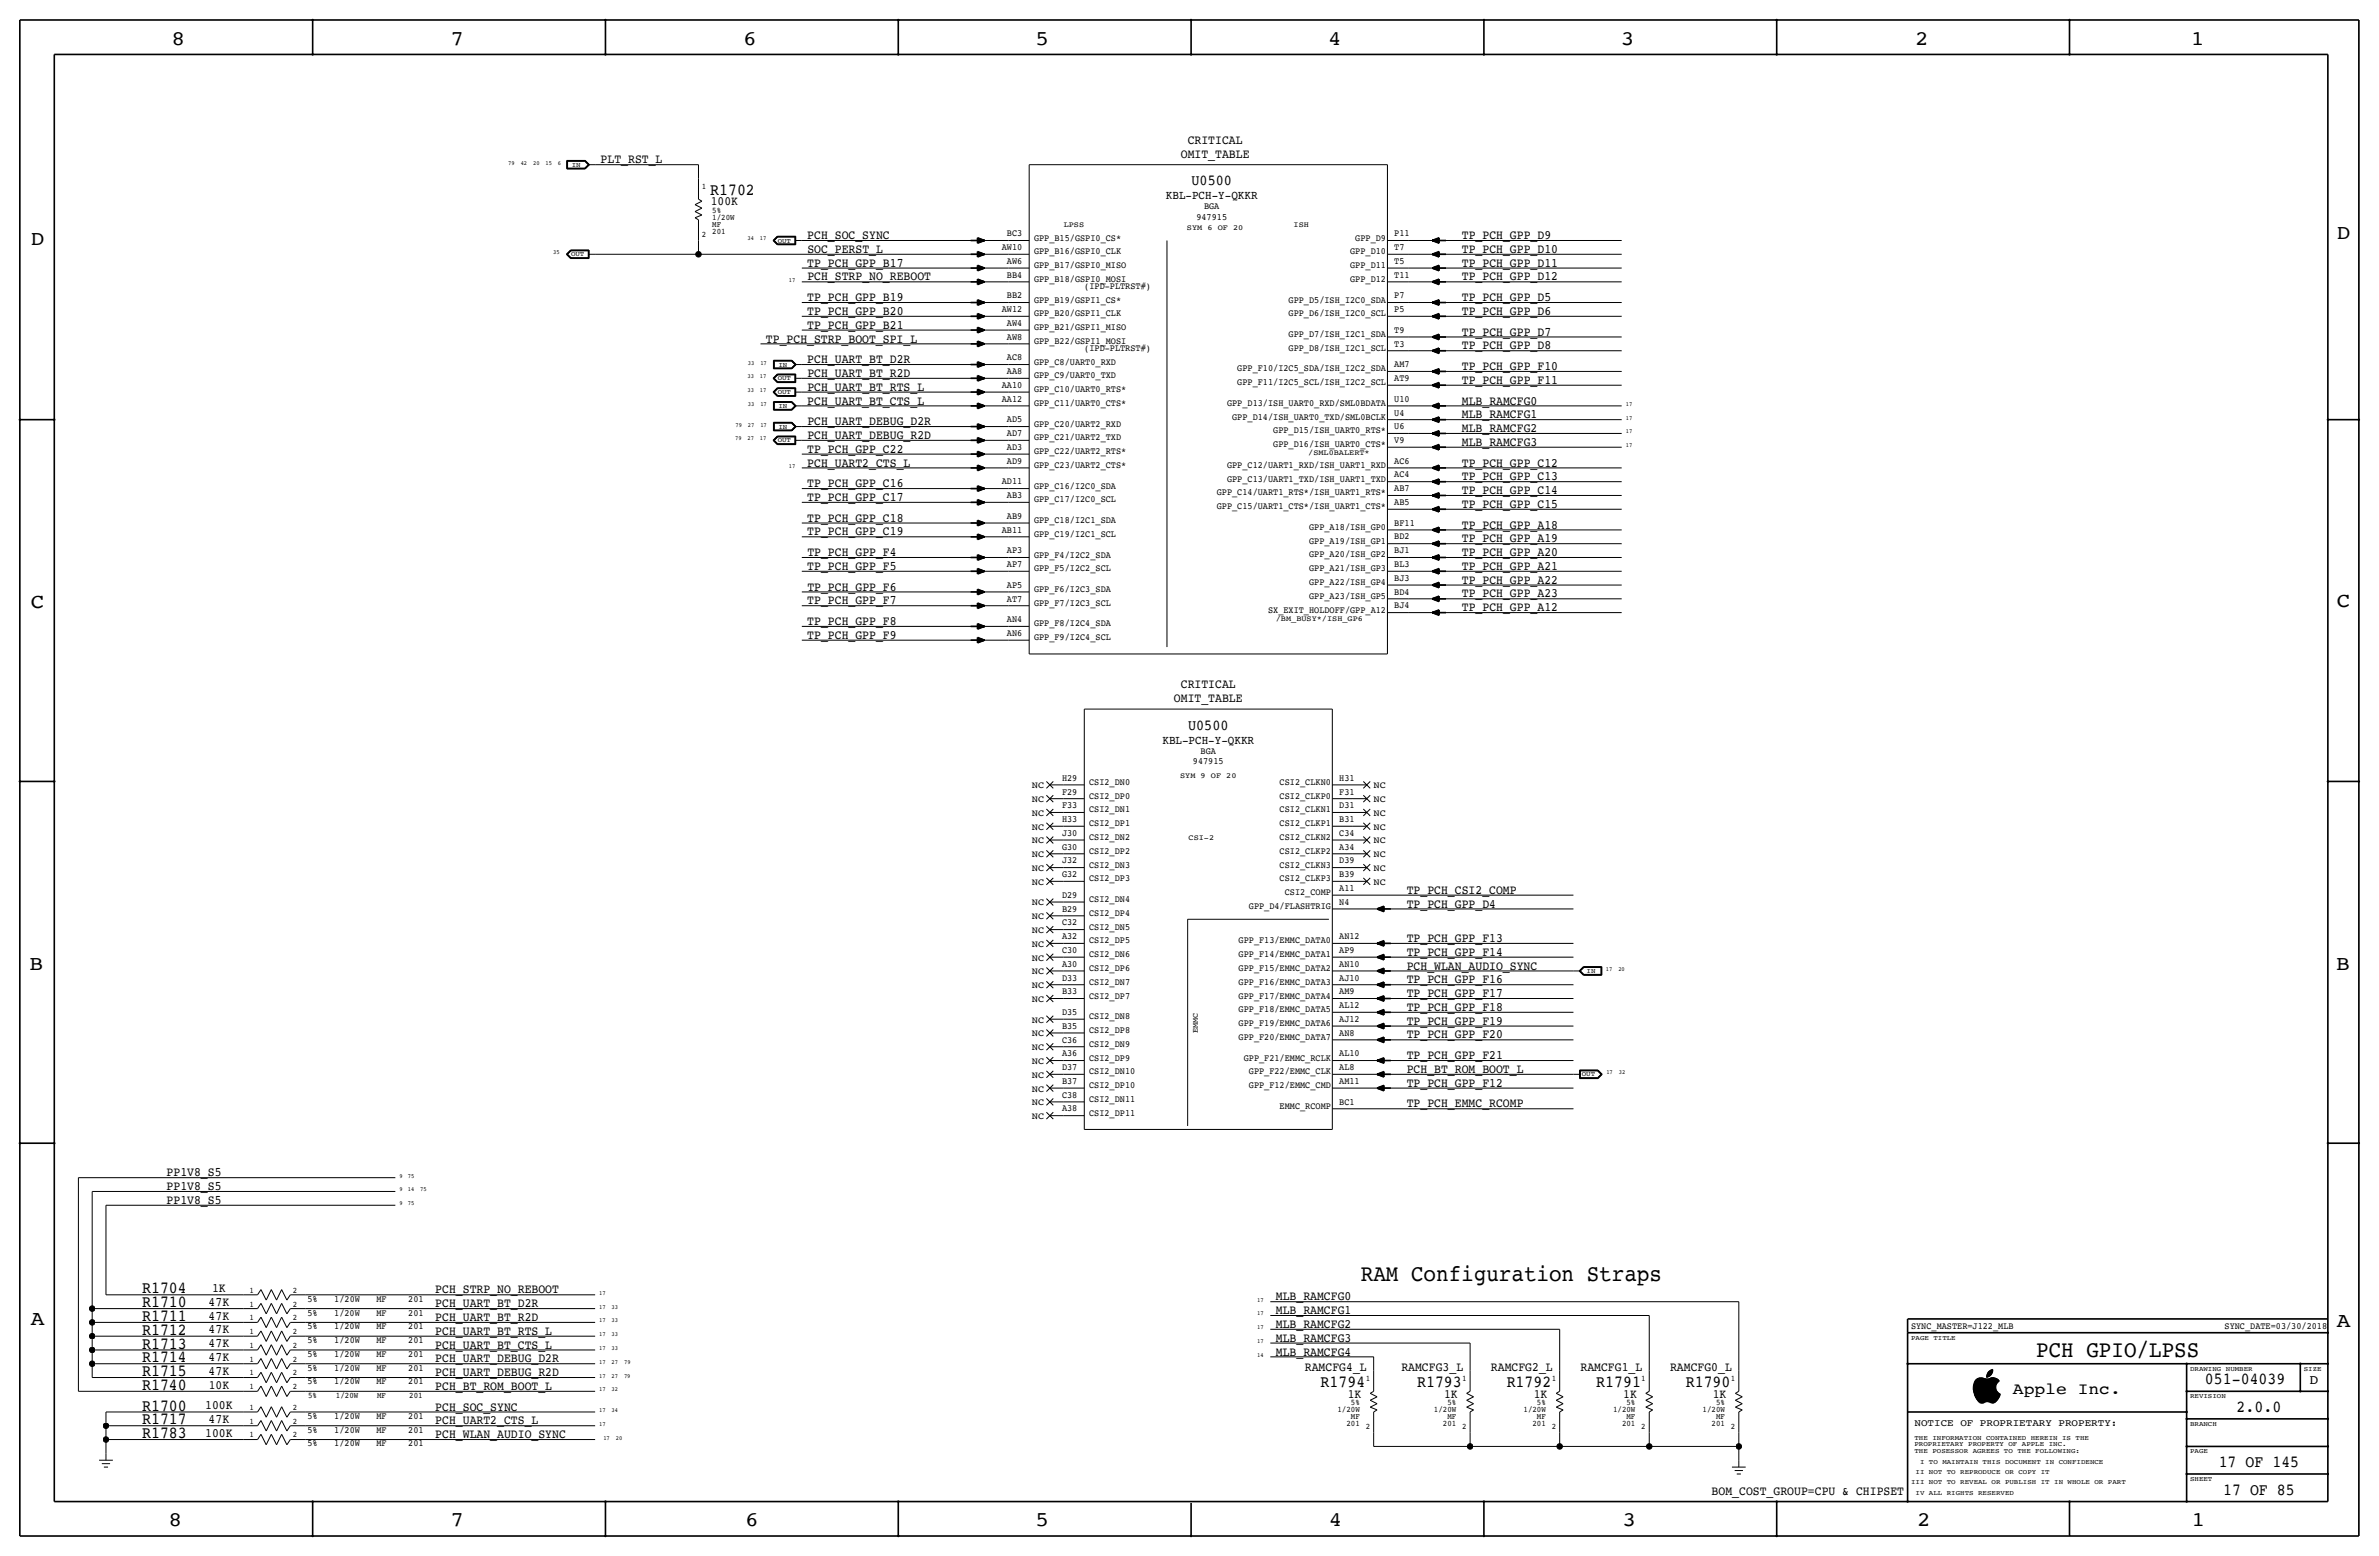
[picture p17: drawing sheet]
<svg xmlns="http://www.w3.org/2000/svg" width="877mm" height="574mm" viewBox="0 0 877 574" stroke-linecap="round" stroke-linejoin="round" font-family="sans-serif">
<defs><g id="words">
<g font-size="8.6">
<text x="501.7" y="472.2">RAM Configuration Straps</text>
<text x="750.7" y="500.1">PCH GPIO/LPSS</text>
</g>
<g font-size="7.6">
<text x="63.2" y="16.5">8</text>
<text x="166.1" y="16.5">7</text>
<text x="274" y="16.5">6</text>
<text x="381.7" y="16.5">5</text>
<text x="489.7" y="16.5">4</text>
<text x="597.6" y="16.5">3</text>
<text x="706.1" y="16.5">2</text>
<text x="807.7" y="16.5">1</text>
<text x="861.5" y="88.1">D</text>
<text x="11.4" y="90.4">D</text>
<text x="11.4" y="224.3">C</text>
<text x="861.5" y="223.8">C</text>
<text x="10.8" y="357.6">B</text>
<text x="861.3" y="357.4">B</text>
<text x="11.3" y="488.4">A</text>
<text x="861.5" y="489.2">A</text>
<text x="62.2" y="562.6">8</text>
<text x="166" y="562.6">7</text>
<text x="274.8" y="562.6">6</text>
<text x="381.7" y="562.6">5</text>
<text x="489.9" y="562.6">4</text>
<text x="598.1" y="562.6">3</text>
<text x="706.8" y="562.6">2</text>
<text x="807.9" y="562.6">1</text>
</g>
<g font-size="6.2">
<text x="261.8" y="71.9">R1702</text>
<text x="52.4" y="476.8">R1704</text>
<text x="52.4" y="481.8">R1710</text>
<text x="52.4" y="492">R1712</text>
<text x="52.4" y="486.9">R1711</text>
<text x="52.4" y="497.1">R1713</text>
<text x="52.4" y="502.2">R1714</text>
<text x="52.4" y="507.2">R1715</text>
<text x="52.4" y="512.3">R1740</text>
<text x="486.9" y="511.3">R1794</text>
<text x="522.4" y="511.3">R1793</text>
<text x="555.5" y="511.3">R1792</text>
<text x="588.5" y="511.3">R1791</text>
<text x="621.5" y="511.3">R1790</text>
<text x="812.9" y="510.3">051-04039</text>
<text x="52.4" y="519.9">R1700</text>
<text x="824.6" y="520.4">2.0.0</text>
<text x="52.4" y="525">R1717</text>
<text x="52.4" y="530.1">R1783</text>
<text x="818" y="540.8">17 OF 145</text>
<text x="819.6" y="550.9">17 OF 85</text>
</g>
<text font-size="6" x="742.1" y="513.9">Apple Inc.</text>
<g font-size="5.6">
<text x="439.3" y="68.3">U0500</text>
<text x="438" y="269">U0500</text>
</g>
<text font-size="5" x="851.5" y="510.3">D</text>
<g font-size="4.7">
<text x="437.9" y="53.1">CRITICAL</text>
<text x="435.3" y="58.2">OMIT_TABLE</text>
<text x="221.4" y="60.2">PLT_RST_L</text>
<text x="262.1" y="75.7">100K</text>
<text x="297.6" y="88.1">PCH_SOC_SYNC</text>
<text x="538.9" y="88.1">TP_PCH_GPP_D9</text>
<text x="297.6" y="93.2">SOC_PERST_L</text>
<text x="538.9" y="93.2">TP_PCH_GPP_D10</text>
<text x="297.6" y="98.3">TP_PCH_GPP_B17</text>
<text x="538.9" y="98.3">TP_PCH_GPP_D11</text>
<text x="297.6" y="103.4">PCH_STRP_NO_REBOOT</text>
<text x="538.9" y="103.4">TP_PCH_GPP_D12</text>
<text x="297.6" y="111">TP_PCH_GPP_B19</text>
<text x="538.9" y="111">TP_PCH_GPP_D5</text>
<text x="297.6" y="116.1">TP_PCH_GPP_B20</text>
<text x="538.9" y="116.1">TP_PCH_GPP_D6</text>
<text x="297.6" y="121.2">TP_PCH_GPP_B21</text>
<text x="538.9" y="123.7">TP_PCH_GPP_D7</text>
<text x="282.4" y="126.2">TP_PCH_STRP_BOOT_SPI_L</text>
<text x="538.9" y="128.8">TP_PCH_GPP_D8</text>
<text x="297.6" y="133.9">PCH_UART_BT_D2R</text>
<text x="538.9" y="136.4">TP_PCH_GPP_F10</text>
<text x="297.6" y="138.9">PCH_UART_BT_R2D</text>
<text x="538.9" y="141.5">TP_PCH_GPP_F11</text>
<text x="297.6" y="149.1">PCH_UART_BT_CTS_L</text>
<text x="297.6" y="144">PCH_UART_BT_RTS_L</text>
<text x="538.9" y="149.1">MLB_RAMCFG0</text>
<text x="538.9" y="154.2">MLB_RAMCFG1</text>
<text x="297.6" y="156.7">PCH_UART_DEBUG_D2R</text>
<text x="297.6" y="161.8">PCH_UART_DEBUG_R2D</text>
<text x="538.9" y="159.3">MLB_RAMCFG2</text>
<text x="297.6" y="166.9">TP_PCH_GPP_C22</text>
<text x="538.9" y="164.3">MLB_RAMCFG3</text>
<text x="297.6" y="172">PCH_UART2_CTS_L</text>
<text x="538.9" y="172">TP_PCH_GPP_C12</text>
<text x="297.6" y="179.6">TP_PCH_GPP_C16</text>
<text x="538.9" y="177">TP_PCH_GPP_C13</text>
<text x="297.6" y="184.7">TP_PCH_GPP_C17</text>
<text x="538.9" y="182.1">TP_PCH_GPP_C14</text>
<text x="538.9" y="187.2">TP_PCH_GPP_C15</text>
<text x="297.6" y="197.4">TP_PCH_GPP_C19</text>
<text x="297.6" y="192.3">TP_PCH_GPP_C18</text>
<text x="538.9" y="194.8">TP_PCH_GPP_A18</text>
<text x="538.9" y="199.9">TP_PCH_GPP_A19</text>
<text x="297.6" y="205">TP_PCH_GPP_F4</text>
<text x="538.9" y="205">TP_PCH_GPP_A20</text>
<text x="297.6" y="210.1">TP_PCH_GPP_F5</text>
<text x="538.9" y="210.1">TP_PCH_GPP_A21</text>
<text x="538.9" y="215.1">TP_PCH_GPP_A22</text>
<text x="297.6" y="217.7">TP_PCH_GPP_F6</text>
<text x="538.9" y="220.2">TP_PCH_GPP_A23</text>
<text x="297.6" y="222.8">TP_PCH_GPP_F7</text>
<text x="538.9" y="225.3">TP_PCH_GPP_A12</text>
<text x="297.6" y="230.4">TP_PCH_GPP_F8</text>
<text x="297.6" y="235.5">TP_PCH_GPP_F9</text>
<text x="435.3" y="253.7">CRITICAL</text>
<text x="432.8" y="258.8">OMIT_TABLE</text>
<text x="518.6" y="329.4">TP_PCH_CSI2_COMP</text>
<text x="518.6" y="334.5">TP_PCH_GPP_D4</text>
<text x="518.6" y="347.2">TP_PCH_GPP_F13</text>
<text x="518.6" y="352.3">TP_PCH_GPP_F14</text>
<text x="518.6" y="357.4">PCH_WLAN_AUDIO_SYNC</text>
<text x="518.6" y="362.5">TP_PCH_GPP_F16</text>
<text x="518.6" y="367.5">TP_PCH_GPP_F17</text>
<text x="518.6" y="372.6">TP_PCH_GPP_F18</text>
<text x="518.6" y="377.7">TP_PCH_GPP_F19</text>
<text x="518.6" y="382.8">TP_PCH_GPP_F20</text>
<text x="518.6" y="390.4">TP_PCH_GPP_F21</text>
<text x="518.6" y="395.5">PCH_BT_ROM_BOOT_L</text>
<text x="518.6" y="400.6">TP_PCH_GPP_F12</text>
<text x="518.6" y="408.2">TP_PCH_EMMC_RCOMP</text>
<text x="61.4" y="433.6">PP1V8_S5</text>
<text x="61.4" y="443.7">PP1V8_S5</text>
<text x="61.4" y="438.7">PP1V8_S5</text>
<text x="78.2" y="476.2">1K</text>
<text x="160.5" y="476.8">PCH_STRP_NO_REBOOT</text>
<text x="470.4" y="479.3">MLB_RAMCFG0</text>
<text x="76.9" y="481.3">47K</text>
<text x="160.5" y="481.8">PCH_UART_BT_D2R</text>
<text x="470.4" y="484.4">MLB_RAMCFG1</text>
<text x="76.9" y="491.5">47K</text>
<text x="76.9" y="486.4">47K</text>
<text x="160.5" y="486.9">PCH_UART_BT_R2D</text>
<text x="470.4" y="489.5">MLB_RAMCFG2</text>
<text x="76.9" y="496.6">47K</text>
<text x="160.5" y="492">PCH_UART_BT_RTS_L</text>
<text x="160.5" y="497.1">PCH_UART_BT_CTS_L</text>
<text x="470.4" y="494.5">MLB_RAMCFG3</text>
<text x="76.9" y="501.7">47K</text>
<text x="160.5" y="502.2">PCH_UART_DEBUG_D2R</text>
<text x="470.4" y="499.6">MLB_RAMCFG4</text>
<text x="76.9" y="506.7">47K</text>
<text x="160.5" y="507.2">PCH_UART_DEBUG_R2D</text>
<text x="481.1" y="505.2">RAMCFG4_L</text>
<text x="516.6" y="505.2">RAMCFG3_L</text>
<text x="549.7" y="505.2">RAMCFG2_L</text>
<text x="582.7" y="505.2">RAMCFG1_L</text>
<text x="615.7" y="505.2">RAMCFG0_L</text>
<text x="77" y="511.8">10K</text>
<text x="160.5" y="512.3">PCH_BT_ROM_BOOT_L</text>
<text x="496.9" y="515.1">1K</text>
<text x="532.4" y="515.1">1K</text>
<text x="565.4" y="515.1">1K</text>
<text x="598.5" y="515.1">1K</text>
<text x="631.5" y="515.1">1K</text>
<text x="75.7" y="519.4">100K</text>
<text x="160.5" y="519.9">PCH_SOC_SYNC</text>
<text x="76.9" y="524.5">47K</text>
<text x="160.5" y="525">PCH_UART2_CTS_L</text>
<text x="75.7" y="529.6">100K</text>
<text x="160.5" y="530.1">PCH_WLAN_AUDIO_SYNC</text>
<text x="631" y="550.9">BOM_COST_GROUP=CPU &amp; CHIPSET</text>
</g>
<g font-size="4.5">
<text x="429.8" y="73.4">KBL-PCH-Y-QKKR</text>
<text x="428.6" y="274.1">KBL-PCH-Y-QKKR</text>
</g>
<text font-size="3.7" x="705.8" y="525.5">NOTICE OF PROPRIETARY PROPERTY:</text>
<g font-size="3.5">
<text x="443.9" y="77.2">BGA</text>
<text x="441.1" y="81">947915</text>
<text x="371.2" y="87.1">BC3</text>
<text x="381.2" y="88.7">GPP_B15/GSPI0_CS*</text>
<text x="499.7" y="88.7">GPP_D9</text>
<text x="514" y="87.1">P11</text>
<text x="369.3" y="92.2">AW10</text>
<text x="381.2" y="93.7">GPP_B16/GSPI0_CLK</text>
<text x="497.8" y="93.7">GPP_D10</text>
<text x="514" y="92.2">T7</text>
<text x="371.2" y="97.3">AW6</text>
<text x="381.2" y="98.8">GPP_B17/GSPI0_MISO</text>
<text x="497.8" y="98.8">GPP_D11</text>
<text x="514" y="97.3">T5</text>
<text x="371.2" y="102.3">BB4</text>
<text x="381.2" y="103.9">GPP_B18/GSPI0_MOSI</text>
<text x="399.7" y="106.4">(IPD-PLTRST#)</text>
<text x="497.8" y="103.9">GPP_D12</text>
<text x="514" y="102.4">T11</text>
<text x="371.2" y="110">BB2</text>
<text x="381.2" y="111.5">GPP_B19/GSPI1_CS*</text>
<text x="475.1" y="111.5">GPP_D5/ISH_I2C0_SDA</text>
<text x="514" y="110">P7</text>
<text x="369.3" y="115">AW12</text>
<text x="381.2" y="116.6">GPP_B20/GSPI1_CLK</text>
<text x="475.1" y="116.6">GPP_D6/ISH_I2C0_SCL</text>
<text x="514" y="115.1">P5</text>
<text x="371.2" y="125.2">AW8</text>
<text x="371.2" y="120.1">AW4</text>
<text x="381.2" y="121.7">GPP_B21/GSPI1_MISO</text>
<text x="475.1" y="124.2">GPP_D7/ISH_I2C1_SDA</text>
<text x="514" y="122.7">T9</text>
<text x="381.2" y="126.8">GPP_B22/GSPI1_MOSI</text>
<text x="399.7" y="129.3">(IPD-PLTRST#)</text>
<text x="475.1" y="129.3">GPP_D8/ISH_I2C1_SCL</text>
<text x="514" y="127.8">T3</text>
<text x="371.2" y="137.9">AA8</text>
<text x="371.2" y="132.8">AC8</text>
<text x="381.2" y="134.4">GPP_C8/UART0_RXD</text>
<text x="456.2" y="136.9">GPP_F10/I2C5_SDA/ISH_I2C2_SDA</text>
<text x="514" y="135.4">AM7</text>
<text x="369.3" y="143">AA10</text>
<text x="381.2" y="139.5">GPP_C9/UART0_TXD</text>
<text x="456.2" y="142">GPP_F11/I2C5_SCL/ISH_I2C2_SCL</text>
<text x="514" y="140.5">AT9</text>
<text x="369.3" y="148.1">AA12</text>
<text x="381.2" y="144.5">GPP_C10/UART0_RTS*</text>
<text x="381.2" y="149.6">GPP_C11/UART0_CTS*</text>
<text x="452.4" y="149.6">GPP_D13/ISH_UART0_RXD/SML0BDATA</text>
<text x="514" y="148.1">U10</text>
<text x="371.2" y="155.7">AD5</text>
<text x="454.3" y="154.7">GPP_D14/ISH_UART0_TXD/SML0BCLK</text>
<text x="514" y="153.2">U4</text>
<text x="371.2" y="160.8">AD7</text>
<text x="381.2" y="157.2">GPP_C20/UART2_RXD</text>
<text x="469.4" y="159.8">GPP_D15/ISH_UART0_RTS*</text>
<text x="514" y="158.2">U6</text>
<text x="371.2" y="165.8">AD3</text>
<text x="381.2" y="167.4">GPP_C22/UART2_RTS*</text>
<text x="381.2" y="162.3">GPP_C21/UART2_TXD</text>
<text x="469.4" y="164.8">GPP_D16/ISH_UART0_CTS*</text>
<text x="514" y="163.3">V9</text>
<text x="371.2" y="170.9">AD9</text>
<text x="381.2" y="172.5">GPP_C23/UART2_CTS*</text>
<text x="452.4" y="172.5">GPP_C12/UART1_RXD/ISH_UART1_RXD</text>
<text x="514" y="170.9">AC6</text>
<text x="369.3" y="178.5">AD11</text>
<text x="452.4" y="177.5">GPP_C13/UART1_TXD/ISH_UART1_TXD</text>
<text x="514" y="176">AC4</text>
<text x="371.2" y="183.6">AB3</text>
<text x="381.2" y="180.1">GPP_C16/I2C0_SDA</text>
<text x="381.2" y="185.2">GPP_C17/I2C0_SCL</text>
<text x="448.6" y="182.6">GPP_C14/UART1_RTS*/ISH_UART1_RTS*</text>
<text x="514" y="181.1">AB7</text>
<text x="371.2" y="191.2">AB9</text>
<text x="448.6" y="187.7">GPP_C15/UART1_CTS*/ISH_UART1_CTS*</text>
<text x="514" y="186.2">AB5</text>
<text x="369.3" y="196.3">AB11</text>
<text x="381.2" y="192.8">GPP_C18/I2C1_SDA</text>
<text x="381.2" y="197.9">GPP_C19/I2C1_SCL</text>
<text x="482.6" y="195.3">GPP_A18/ISH_GP0</text>
<text x="514" y="193.8">BF11</text>
<text x="371.2" y="204">AP3</text>
<text x="482.6" y="200.4">GPP_A19/ISH_GP1</text>
<text x="514" y="203.9">BJ1</text>
<text x="514" y="198.8">BD2</text>
<text x="371.2" y="209">AP7</text>
<text x="381.2" y="205.5">GPP_F4/I2C2_SDA</text>
<text x="482.6" y="205.5">GPP_A20/ISH_GP2</text>
<text x="514" y="209">BL3</text>
<text x="381.2" y="210.6">GPP_F5/I2C2_SCL</text>
<text x="482.6" y="210.6">GPP_A21/ISH_GP3</text>
<text x="482.6" y="215.6">GPP_A22/ISH_GP4</text>
<text x="514" y="214.1">BJ3</text>
<text x="371.2" y="221.7">AT7</text>
<text x="371.2" y="216.7">AP5</text>
<text x="381.2" y="218.2">GPP_F6/I2C3_SDA</text>
<text x="482.6" y="220.7">GPP_A23/ISH_GP5</text>
<text x="514" y="219.2">BD4</text>
<text x="381.2" y="223.3">GPP_F7/I2C3_SCL</text>
<text x="467.5" y="225.8">SX_EXIT_HOLDOFF/GPP_A12</text>
<text x="514" y="224.3">BJ4</text>
<text x="371.2" y="229.4">AN4</text>
<text x="381.2" y="230.9">GPP_F8/I2C4_SDA</text>
<text x="371.2" y="234.4">AN6</text>
<text x="381.2" y="236">GPP_F9/I2C4_SCL</text>
<text x="439.8" y="281.7">947915</text>
<text x="442.6" y="277.9">BGA</text>
<text x="391.5" y="287.8">H29</text>
<text x="493.7" y="287.8">H31</text>
<text x="380.4" y="290.6">NC</text>
<text x="391.5" y="292.9">F29</text>
<text x="401.5" y="289.3">CSI2_DN0</text>
<text x="471.8" y="289.3">CSI2_CLKN0</text>
<text x="493.7" y="292.9">F31</text>
<text x="506.4" y="290.6">NC</text>
<text x="380.4" y="295.7">NC</text>
<text x="391.5" y="297.9">F33</text>
<text x="401.5" y="299.5">CSI2_DN1</text>
<text x="401.5" y="294.4">CSI2_DP0</text>
<text x="471.8" y="294.4">CSI2_CLKP0</text>
<text x="471.8" y="299.5">CSI2_CLKN1</text>
<text x="493.7" y="297.9">D31</text>
<text x="506.4" y="295.7">NC</text>
<text x="380.4" y="305.8">NC</text>
<text x="380.4" y="300.7">NC</text>
<text x="391.5" y="303">H33</text>
<text x="401.5" y="304.5">CSI2_DP1</text>
<text x="471.8" y="304.5">CSI2_CLKP1</text>
<text x="493.7" y="303">B31</text>
<text x="506.4" y="305.8">NC</text>
<text x="506.4" y="300.7">NC</text>
<text x="380.4" y="310.9">NC</text>
<text x="391.5" y="308.1">J30</text>
<text x="401.5" y="309.6">CSI2_DN2</text>
<text x="471.8" y="309.6">CSI2_CLKN2</text>
<text x="493.7" y="308.1">C34</text>
<text x="506.4" y="310.9">NC</text>
<text x="380.4" y="316">NC</text>
<text x="391.5" y="313.2">G30</text>
<text x="401.5" y="314.7">CSI2_DP2</text>
<text x="471.8" y="314.7">CSI2_CLKP2</text>
<text x="493.7" y="313.2">A34</text>
<text x="506.4" y="316">NC</text>
<text x="380.4" y="321.1">NC</text>
<text x="391.5" y="323.3">G32</text>
<text x="391.5" y="318.3">J32</text>
<text x="401.5" y="319.8">CSI2_DN3</text>
<text x="471.8" y="319.8">CSI2_CLKN3</text>
<text x="493.7" y="323.3">B39</text>
<text x="493.7" y="318.3">D39</text>
<text x="506.4" y="321.1">NC</text>
<text x="380.4" y="326.1">NC</text>
<text x="401.5" y="324.9">CSI2_DP3</text>
<text x="471.8" y="324.9">CSI2_CLKP3</text>
<text x="473.7" y="329.9">CSI2_COMP</text>
<text x="493.7" y="328.4">A11</text>
<text x="506.4" y="326.1">NC</text>
<text x="380.4" y="333.8">NC</text>
<text x="391.5" y="331">D29</text>
<text x="401.5" y="332.5">CSI2_DN4</text>
<text x="460.4" y="335">GPP_D4/FLASHTRIG</text>
<text x="493.7" y="333.5">N4</text>
<text x="380.4" y="338.8">NC</text>
<text x="391.5" y="336">B29</text>
<text x="391.5" y="341.1">C32</text>
<text x="401.5" y="337.6">CSI2_DP4</text>
<text x="380.4" y="343.9">NC</text>
<text x="391.5" y="346.2">A32</text>
<text x="401.5" y="347.7">CSI2_DP5</text>
<text x="401.5" y="342.6">CSI2_DN5</text>
<text x="456.6" y="347.7">GPP_F13/EMMC_DATA0</text>
<text x="493.7" y="346.2">AN12</text>
<text x="380.4" y="349">NC</text>
<text x="391.5" y="351.3">C30</text>
<text x="401.5" y="352.8">CSI2_DN6</text>
<text x="456.6" y="352.8">GPP_F14/EMMC_DATA1</text>
<text x="493.7" y="351.3">AP9</text>
<text x="380.4" y="359.2">NC</text>
<text x="380.4" y="354.1">NC</text>
<text x="391.5" y="356.4">A30</text>
<text x="401.5" y="357.9">CSI2_DP6</text>
<text x="456.6" y="357.9">GPP_F15/EMMC_DATA2</text>
<text x="493.7" y="356.4">AN10</text>
<text x="380.4" y="364.2">NC</text>
<text x="391.5" y="361.4">D33</text>
<text x="401.5" y="363">CSI2_DN7</text>
<text x="456.6" y="363">GPP_F16/EMMC_DATA3</text>
<text x="493.7" y="361.4">AJ10</text>
<text x="380.4" y="369.3">NC</text>
<text x="391.5" y="366.5">B33</text>
<text x="401.5" y="368">CSI2_DP7</text>
<text x="456.6" y="368.1">GPP_F17/EMMC_DATA4</text>
<text x="493.7" y="371.6">AL12</text>
<text x="493.7" y="366.5">AM9</text>
<text x="380.4" y="376.9">NC</text>
<text x="391.5" y="374.1">D35</text>
<text x="401.5" y="375.7">CSI2_DN8</text>
<text x="456.6" y="373.1">GPP_F18/EMMC_DATA5</text>
<text x="493.7" y="376.7">AJ12</text>
<text x="380.4" y="382">NC</text>
<text x="391.5" y="379.2">B35</text>
<text x="401.5" y="380.7">CSI2_DP8</text>
<text x="456.6" y="378.2">GPP_F19/EMMC_DATA6</text>
<text x="456.6" y="383.3">GPP_F20/EMMC_DATA7</text>
<text x="493.7" y="381.8">AN8</text>
<text x="380.4" y="387.1">NC</text>
<text x="391.5" y="389.4">A36</text>
<text x="391.5" y="384.3">C36</text>
<text x="401.5" y="385.8">CSI2_DN9</text>
<text x="493.7" y="389.4">AL10</text>
<text x="380.4" y="392.2">NC</text>
<text x="391.5" y="394.5">D37</text>
<text x="401.5" y="390.9">CSI2_DP9</text>
<text x="401.5" y="396">CSI2_DN10</text>
<text x="458.5" y="390.9">GPP_F21/EMMC_RCLK</text>
<text x="460.4" y="396">GPP_F22/EMMC_CLK</text>
<text x="493.7" y="394.5">AL8</text>
<text x="380.4" y="397.3">NC</text>
<text x="391.5" y="399.5">B37</text>
<text x="401.5" y="401.1">CSI2_DP10</text>
<text x="460.4" y="401.1">GPP_F12/EMMC_CMD</text>
<text x="493.7" y="399.5">AM11</text>
<text x="380.4" y="407.4">NC</text>
<text x="380.4" y="402.3">NC</text>
<text x="391.5" y="404.6">C38</text>
<text x="401.5" y="406.1">CSI2_DN11</text>
<text x="493.7" y="407.2">BC1</text>
<text x="380.4" y="412.5">NC</text>
<text x="391.5" y="409.7">A38</text>
<text x="401.5" y="411.2">CSI2_DP11</text>
<text x="471.8" y="408.7">EMMC_RCOMP</text>
<text x="113.4" y="479.8">5%</text>
<text x="123.2" y="479.8">1/20W</text>
<text x="138.8" y="479.8">MF</text>
<text x="150.5" y="479.8">201</text>
<text x="113.4" y="484.9">5%</text>
<text x="123.2" y="484.9">1/20W</text>
<text x="138.8" y="484.9">MF</text>
<text x="150.5" y="484.9">201</text>
<text x="113.4" y="490">5%</text>
<text x="123.2" y="490">1/20W</text>
<text x="138.8" y="490">MF</text>
<text x="150.5" y="490">201</text>
<text x="704.5" y="490">SYNC_MASTER=J122_MLB</text>
<text x="820.1" y="490">SYNC_DATE=03/30/2018</text>
<text x="113.4" y="495">5%</text>
<text x="123.2" y="495">1/20W</text>
<text x="138.8" y="495">MF</text>
<text x="150.5" y="495">201</text>
<text x="113.4" y="500.1">5%</text>
<text x="123.2" y="500.1">1/20W</text>
<text x="138.8" y="500.1">MF</text>
<text x="150.5" y="500.1">201</text>
<text x="113.4" y="505.2">5%</text>
<text x="123.2" y="505.2">1/20W</text>
<text x="138.8" y="505.2">MF</text>
<text x="150.5" y="505.2">201</text>
<text x="113.4" y="510.3">5%</text>
<text x="123.2" y="510.3">1/20W</text>
<text x="138.8" y="510.3">MF</text>
<text x="150.5" y="510.3">201</text>
<text x="113.4" y="523">5%</text>
<text x="123.2" y="523">1/20W</text>
<text x="138.8" y="523">MF</text>
<text x="150.5" y="523">201</text>
<text x="113.4" y="533.1">5%</text>
<text x="113.4" y="528.1">5%</text>
<text x="123.2" y="533.1">1/20W</text>
<text x="123.2" y="528.1">1/20W</text>
<text x="138.8" y="533.1">MF</text>
<text x="138.8" y="528.1">MF</text>
<text x="150.5" y="533.1">201</text>
<text x="150.5" y="528.1">201</text>
</g>
<g font-size="3.1">
<text x="258.8" y="69.6">1</text>
<text x="262.6" y="78.5">5%</text>
<text x="262.6" y="81">1/20W</text>
<text x="262.6" y="83.6">MF</text>
<text x="258.8" y="87.4">2</text>
<text x="262.6" y="86.1">201</text>
<text x="92" y="476.5">1</text>
<text x="107.9" y="476.5">2</text>
<text x="92" y="481.6">1</text>
<text x="107.9" y="481.6">2</text>
<text x="92" y="491.7">1</text>
<text x="92" y="486.7">1</text>
<text x="107.9" y="491.7">2</text>
<text x="107.9" y="486.7">2</text>
<text x="92" y="496.8">1</text>
<text x="107.9" y="496.8">2</text>
<text x="92" y="501.9">1</text>
<text x="107.9" y="501.9">2</text>
<text x="92" y="507">1</text>
<text x="107.9" y="507">2</text>
<text x="503.5" y="509">1</text>
<text x="539.1" y="509">1</text>
<text x="572.1" y="509">1</text>
<text x="605.1" y="509">1</text>
<text x="638.1" y="509">1</text>
<text x="92" y="512.1">1</text>
<text x="107.9" y="512.1">2</text>
<text x="113.6" y="515.4">5%</text>
<text x="123.8" y="515.4">1/20W</text>
<text x="139" y="515.4">MF</text>
<text x="150.9" y="515.4">201</text>
<text x="92" y="519.7">1</text>
<text x="107.9" y="519.7">2</text>
<text x="493.1" y="520.4">1/20W</text>
<text x="498" y="517.9">5%</text>
<text x="528.7" y="520.4">1/20W</text>
<text x="533.6" y="517.9">5%</text>
<text x="561.7" y="520.4">1/20W</text>
<text x="566.6" y="517.9">5%</text>
<text x="594.7" y="520.4">1/20W</text>
<text x="599.6" y="517.9">5%</text>
<text x="627.7" y="520.4">1/20W</text>
<text x="632.7" y="517.9">5%</text>
<text x="92" y="524.8">1</text>
<text x="107.9" y="524.8">2</text>
<text x="496.4" y="525.5">201</text>
<text x="498" y="523">MF</text>
<text x="503.5" y="526.8">2</text>
<text x="532" y="525.5">201</text>
<text x="533.6" y="523">MF</text>
<text x="539.1" y="526.8">2</text>
<text x="565" y="525.5">201</text>
<text x="566.6" y="523">MF</text>
<text x="572.1" y="526.8">2</text>
<text x="598" y="525.5">201</text>
<text x="599.6" y="523">MF</text>
<text x="605.1" y="526.8">2</text>
<text x="631" y="525.5">201</text>
<text x="632.7" y="523">MF</text>
<text x="638.1" y="526.8">2</text>
<text x="92" y="529.8">1</text>
<text x="107.9" y="529.8">2</text>
</g>
<g font-size="2.9">
<text x="392.2" y="83.6">LPSS</text>
<text x="476.9" y="83.6">ISH</text>
<text x="437.6" y="84.8">SYM 6 OF 20</text>
<text x="482.3" y="167.9">/SML0BALERT*</text>
<text x="470.4" y="228.9">/BM_BUSY*/ISH_GP6</text>
<text x="435.1" y="286.8">SYM 9 OF 20</text>
<text x="438.2" y="309.6">CSI-2</text>
<text x="441.7" y="380.7" transform="rotate(-90 441.7 380.7)">EMMC</text>
</g>
<g font-size="2.5">
<text x="210.8" y="61.5">IN</text>
<text x="286.7" y="89.4">OUT</text>
<text x="210.5" y="94.5">OUT</text>
<text x="287" y="135.1">IN</text>
<text x="286.7" y="140.2">OUT</text>
<text x="286.7" y="145.3">OUT</text>
<text x="287" y="150.4">IN</text>
<text x="287" y="158">IN</text>
<text x="286.7" y="163.1">OUT</text>
<text x="584.9" y="358.6">IN</text>
<text x="583.1" y="396.7">OUT</text>
<text x="704.5" y="493.8">PAGE TITLE</text>
<text x="807.4" y="505.2">DRAWING NUMBER</text>
<text x="849.3" y="505.2">SIZE</text>
<text x="807.4" y="515.4">REVISION</text>
<text x="807.4" y="525.5">BRANCH</text>
<text x="705.8" y="533.1">PROPRIETARY PROPERTY OF APPLE INC.</text>
<text x="705.8" y="530.6">THE INFORMATION CONTAINED HEREIN IS THE</text>
<text x="705.8" y="535.7">THE POSESSOR AGREES TO THE FOLLOWING:</text>
<text x="707.8" y="539.5">I TO MAINTAIN THIS DOCUMENT IN CONFIDENCE</text>
<text x="807.4" y="535.7">PAGE</text>
<text x="706.2" y="543.3">II NOT TO REPRODUCE OR COPY IT</text>
<text x="807.4" y="545.8">SHEET</text>
<text x="704.5" y="547.1">III NOT TO REVEAL OR PUBLISH IT IN WHOLE OR PART</text>
<text x="706.2" y="550.9">IV ALL RIGHTS RESERVED</text>
</g>
<g font-size="2.3">
<text x="187.4" y="60.7">79</text>
<text x="192" y="60.7">42</text>
<text x="196.5" y="60.7">20</text>
<text x="201.1" y="60.7">15</text>
<text x="205.7" y="60.7">6</text>
<text x="275.6" y="88.6">34</text>
<text x="280.2" y="88.6">17</text>
<text x="204" y="93.7">35</text>
<text x="290.8" y="103.9">17</text>
<text x="275.7" y="134.4">33</text>
<text x="280.3" y="134.4">17</text>
<text x="275.6" y="139.4">33</text>
<text x="280.2" y="139.4">17</text>
<text x="275.6" y="144.5">33</text>
<text x="275.7" y="149.6">33</text>
<text x="280.2" y="144.5">17</text>
<text x="280.3" y="149.6">17</text>
<text x="599.4" y="149.6">17</text>
<text x="599.4" y="154.7">17</text>
<text x="271.2" y="157.2">79</text>
<text x="275.7" y="157.2">27</text>
<text x="280.3" y="157.2">17</text>
<text x="599.4" y="159.8">17</text>
<text x="271" y="162.3">79</text>
<text x="275.6" y="162.3">27</text>
<text x="280.2" y="162.3">17</text>
<text x="599.4" y="164.8">17</text>
<text x="290.8" y="172.5">17</text>
<text x="592.1" y="357.9">17</text>
<text x="596.6" y="357.9">20</text>
<text x="592.2" y="396">17</text>
<text x="596.8" y="396">32</text>
<text x="147.3" y="434.1">9</text>
<text x="150.3" y="434.1">75</text>
<text x="147.3" y="439.2">9</text>
<text x="150.3" y="439.2">14</text>
<text x="154.9" y="439.2">75</text>
<text x="147.3" y="444.2">9</text>
<text x="150.3" y="444.2">75</text>
<text x="220.9" y="477.3">17</text>
<text x="463.5" y="479.8">17</text>
<text x="220.9" y="482.3">17</text>
<text x="225.5" y="482.3">33</text>
<text x="463.5" y="484.9">17</text>
<text x="220.9" y="487.4">17</text>
<text x="225.5" y="487.4">33</text>
<text x="463.5" y="490">17</text>
<text x="220.9" y="492.5">17</text>
<text x="220.9" y="497.6">17</text>
<text x="225.5" y="492.5">33</text>
<text x="225.5" y="497.6">33</text>
<text x="463.5" y="495">17</text>
<text x="220.9" y="502.7">17</text>
<text x="225.5" y="502.7">27</text>
<text x="230.1" y="502.7">79</text>
<text x="463.5" y="500.1">14</text>
<text x="220.9" y="507.7">17</text>
<text x="225.5" y="507.7">27</text>
<text x="230.1" y="507.7">79</text>
<text x="220.9" y="512.8">17</text>
<text x="225.5" y="512.8">32</text>
<text x="220.9" y="520.4">17</text>
<text x="225.5" y="520.4">34</text>
<text x="220.9" y="525.5">17</text>
<text x="222.5" y="530.6">17</text>
<text x="227" y="530.6">20</text>
</g>
</g></defs>
<g fill="none" stroke="#000" stroke-width=".37">
<path d="M208.9 59.1v3.2zM208.9 59.1h6.8zM209 59.2v3zM209 59.2h6.7zM209.1 59.3v2.8zM209.1 59.3h6.5zM209.2 59.4h6.4zM209.2 59.4v2.6zM215.6 59.4l1.3 1.3zM215.6 59.3l1.4 1.4zM215.7 59.2l1.5 1.5zM215.7 59.1l1.6 1.6z"/>
<path d="M208.9 62.3h6.8zM209 62.2h6.7zM209.1 62.1h6.5zM209.2 62h6.4zM215.6 62l1.3-1.3zM215.6 62.1l1.4-1.4zM215.7 62.2l1.5-1.5zM215.7 62.3l1.6-1.6zM216.9 60.7h2.5zM219.4 60.7h38.1zM256.2 78l2.6 1.2zM256.2 75.4l2.6 1.3z"/>
<path d="M256.2 78l2.6-1.3zM256.2 75.4l2.6-1.2zM257.5 60.7v5.1zM257.5 65.8v7.6zM257.5 73.4l1.3 .8zM379.4 60.7v180.3zM379.4 60.7h132.1zM511.5 60.7v180.3zM208.8 93.7l1.6 1.6zM208.8 93.7l1.6-1.5zM208.9 93.7l1.5 1.5zM209.1 93.7l1.4-1.3z"/>
<path d="M209.1 93.7l1.4 1.4zM209.2 93.7l1.3-1.2zM209.2 93.7l1.3 1.3zM210.4 95.3h6.8zM210.4 92.2h6.8zM210.4 92.3l-1.5 1.4zM210.4 92.3h6.7zM210.4 95.2h6.7zM210.5 92.4h6.5zM210.5 95.1h6.5zM210.5 92.5h6.4zM210.5 95h6.4z"/>
<path d="M216.9 93.7h2.5zM216.9 92.5v2.5zM217 92.4v2.7zM217.1 92.3v2.9zM217.2 92.2v3.1zM219.4 93.7h38.1zM256.2 80.3l1.3 .7zM256.2 80.3l2.6-1.1zM257.5 93.7h114.3zM257.5 88.6v5.1zM257.5 81v7.6zM285 88.6l1.6 1.6z"/>
<path d="M285 88.6l1.6-1.5zM285.1 88.6l1.5-1.4zM285.1 88.6l1.5 1.5zM285.3 88.6l1.4-1.3zM285.3 88.6l1.4 1.4zM285.4 88.6l1.3 1.3zM286.6 90.2h6.8zM286.6 87.1h6.8zM286.6 87.2h6.7zM286.6 90.1h6.7zM286.7 87.3h6.5zM286.7 90h6.5z"/>
<path d="M286.7 87.4l-1.3 1.2zM286.7 89.9h6.4zM286.7 87.4h6.4zM293.1 88.6h2.5zM293.1 87.4v2.5zM293.2 87.3v2.7zM293.3 87.2v2.9zM293.4 87.1v3.1zM295.6 98.8h76.2zM295.6 88.6h76.2zM371.8 88.6h7.6zM371.8 98.8h7.6z"/>
<path d="M371.8 93.7h7.6zM430.2 88.6v149.9zM511.5 88.6h7.6zM511.5 98.8h7.6zM511.5 93.7h7.6zM519.1 93.7h78.8zM519.1 88.6h78.8zM519.1 98.8h78.8zM295.6 103.9h76.2zM295.6 111.5h76.2zM295.6 116.6h76.2zM371.8 103.9h7.6z"/>
<path d="M371.8 111.5h7.6zM371.8 116.6h7.6zM511.5 111.5h7.6zM511.5 103.9h7.6zM511.5 116.6h7.6zM519.1 116.6h78.8zM519.1 111.5h78.8zM519.1 103.9h78.8zM280.4 126.7h91.4zM285 139.4l1.6 1.6zM285 139.4l1.6-1.5zM285.1 132.8v3.1z"/>
<path d="M285.1 135.9h6.8zM285.1 139.4l1.5-1.4zM285.1 132.8h6.8zM285.1 139.4l1.5 1.5zM285.2 132.9v2.9zM285.2 135.8h6.7zM285.2 132.9h6.7zM285.3 139.4l1.4-1.3zM285.3 139.4l1.4 1.4zM285.3 133v2.7zM285.3 135.7h6.5zM285.3 133h6.5z"/>
<path d="M285.4 133.1h6.4zM285.4 133.1v2.5zM285.4 135.6h6.4zM285.4 139.4l1.3 1.3zM286.6 137.9h6.8zM286.6 138h6.7zM286.7 138.1h6.5zM286.7 138.2l-1.3 1.2zM286.7 138.2h6.4zM291.8 135.6l1.3-1.2zM291.8 133.1l1.3 1.3zM291.8 135.7l1.4-1.3z"/>
<path d="M291.8 133l1.4 1.4zM291.9 132.9l1.5 1.5zM291.9 135.8l1.5-1.4zM291.9 132.8l1.6 1.6zM291.9 135.9l1.6-1.5zM293.1 134.4h2.5zM293.1 139.4h2.5zM293.1 138.2v2.5zM293.2 138.1v2.7zM293.3 138v2.9zM293.4 137.9v3.1zM295.6 139.4h76.2z"/>
<path d="M295.6 134.4h76.2zM295.6 121.7h76.2zM371.8 121.7h7.6zM371.8 126.7h7.6zM371.8 134.4h7.6zM371.8 139.4h7.6zM511.5 136.9h7.6zM511.5 124.2h7.6zM511.5 129.3h7.6zM519.1 136.9h78.8zM519.1 124.2h78.8zM519.1 129.3h78.8z"/>
<path d="M285 144.5l1.6 1.6zM285 144.5l1.6-1.5zM285.1 155.7v3.1zM285.1 158.8h6.8zM285.1 148v3.2zM285.1 151.2h6.8zM285.1 144.5l1.5-1.4zM285.1 155.7h6.8zM285.1 148h6.8zM285.1 144.5l1.5 1.5zM285.2 155.8v2.9zM285.2 158.7h6.7z"/>
<path d="M285.2 148.1v3zM285.2 151.1h6.7zM285.2 155.8h6.7zM285.2 148.1h6.7zM285.3 144.5l1.4-1.3zM285.3 144.5l1.4 1.4zM285.3 155.9v2.7zM285.3 158.6h6.5zM285.3 148.2v2.8zM285.3 151h6.5zM285.3 155.9h6.5zM285.3 148.2h6.5z"/>
<path d="M285.4 156h6.4zM285.4 148.3h6.4zM285.4 156v2.5zM285.4 158.5h6.4zM285.4 148.3v2.6zM285.4 150.9h6.4zM285.4 144.5l1.3-1.2zM285.4 144.5l1.3 1.3zM286.6 146.1h6.8zM286.6 141h6.8zM286.6 143h6.8zM286.6 143.1h6.7z"/>
<path d="M286.6 146h6.7zM286.6 140.9h6.7zM286.7 143.2h6.5zM286.7 145.9h6.5zM286.7 140.8h6.5zM286.7 145.8h6.4zM286.7 140.7h6.4zM286.7 143.3h6.4zM291.8 156l1.3 1.2zM291.8 148.3l1.3 1.3zM291.8 158.6l1.4-1.4zM291.8 151l1.4-1.4z"/>
<path d="M291.8 155.9l1.4 1.3zM291.8 148.2l1.4 1.4zM291.9 155.8l1.5 1.4zM291.9 148.1l1.5 1.5zM291.9 158.7l1.5-1.5zM291.9 151.1l1.5-1.5zM291.9 155.7l1.6 1.5zM291.9 148l1.6 1.6zM291.9 158.8l1.6-1.6zM291.9 151.2l1.6-1.6zM293.1 157.2h2.5zM293.1 149.6h2.5z"/>
<path d="M293.1 144.5h2.5zM293.1 157.2l-1.3 1.3zM293.1 149.6l-1.3 1.3zM293.1 143.3v2.5zM293.2 143.2v2.7zM293.3 143.1v2.9zM293.4 143v3.1zM295.6 157.2h76.2zM295.6 144.5h76.2zM295.6 149.6h76.2zM371.8 144.5h7.6zM371.8 149.6h7.6z"/>
<path d="M371.8 157.2h7.6zM511.5 149.6h7.6zM511.5 142h7.6zM511.5 154.7h7.6zM511.5 159.8h7.6zM519.1 149.6h78.8zM519.1 142h78.8zM519.1 159.8h78.8zM519.1 154.7h78.8zM285 162.3l1.6 1.6zM285 162.3l1.6-1.6zM285.1 162.3l1.5-1.5z"/>
<path d="M285.1 162.3l1.5 1.5zM285.3 162.3l1.4-1.4zM285.3 162.3l1.4 1.4zM285.4 162.3l1.3-1.3zM285.4 162.3l1.3 1.3zM286.6 163.9h6.8zM286.6 160.7h6.8zM286.6 160.8h6.7zM286.6 163.8h6.7zM286.7 160.9h6.5zM286.7 163.7h6.5zM286.7 163.6h6.4z"/>
<path d="M286.7 161h6.4zM293.1 162.3h2.5zM293.1 161v2.6zM293.2 160.9v2.8zM293.3 160.8v3zM293.4 160.7v3.2zM295.6 162.3h76.2zM295.6 172.5h76.2zM295.6 167.4h76.2zM371.8 167.4h7.6zM371.8 162.3h7.6zM371.8 172.5h7.6z"/>
<path d="M511.5 164.8h7.6zM511.5 172.5h7.6zM511.5 177.5h7.6zM519.1 164.8h78.8zM519.1 172.5h78.8zM519.1 177.5h78.8zM295.6 185.2h76.2zM295.6 180.1h76.2zM295.6 192.8h76.2zM295.6 197.9h76.2zM371.8 180.1h7.6zM371.8 185.2h7.6z"/>
<path d="M371.8 192.8h7.6zM371.8 197.9h7.6zM511.5 182.6h7.6zM511.5 187.7h7.6zM511.5 195.3h7.6zM519.1 187.7h78.8zM519.1 195.3h78.8zM519.1 182.6h78.8zM295.6 205.5h76.2zM295.6 218.2h76.2zM295.6 210.6h76.2zM371.8 205.5h7.6z"/>
<path d="M371.8 210.6h7.6zM371.8 218.2h7.6zM511.5 205.5h7.6zM511.5 210.6h7.6zM511.5 215.6h7.6zM511.5 200.4h7.6zM519.1 215.6h78.8zM519.1 210.6h78.8zM519.1 200.4h78.8zM519.1 205.5h78.8zM295.6 223.3h76.2zM295.6 230.9h76.2z"/>
<path d="M295.6 236h76.2zM371.8 223.3h7.6zM371.8 230.9h7.6zM371.8 236h7.6zM511.5 225.8h7.6zM511.5 220.7h7.6zM519.1 220.7h78.8zM519.1 225.8h78.8zM379.4 241h132.1zM399.7 261.4v154.9zM399.7 261.4h91.5zM491.2 261.4v154.9z"/>
<path d="M385.8 298.2l2.5 2.5zM385.8 295.7l2.5-2.6zM385.8 293.1l2.5 2.6zM385.8 290.6l2.5-2.6zM385.8 288l2.5 2.6zM387 289.3h5.1zM387 294.4h5.1zM387 299.5h5.1zM392.1 299.5h7.6zM392.1 294.4h7.6zM392.1 289.3h7.6zM491.2 294.4h7.6z"/>
<path d="M491.2 289.3h7.6zM491.2 299.5h7.6zM498.8 289.3h5.1zM498.8 294.4h5.1zM498.8 299.5h5.1zM502.6 298.2l2.6 2.5zM502.6 295.7l2.6-2.6zM502.6 293.1l2.6 2.6zM502.6 290.6l2.6-2.6zM502.6 288l2.6 2.6zM385.8 318.5l2.5 2.6zM385.8 316l2.5-2.6z"/>
<path d="M385.8 313.4l2.5 2.6zM385.8 310.9l2.5-2.5zM385.8 308.4l2.5 2.5zM385.8 305.8l2.5-2.5zM385.8 303.3l2.5 2.5zM385.8 300.7l2.5-2.5zM387 304.5h5.1zM387 309.6h5.1zM387 314.7h5.1zM387 319.8h5.1zM392.1 319.8h7.6zM392.1 309.6h7.6z"/>
<path d="M392.1 314.7h7.6zM392.1 304.5h7.6zM491.2 304.5h7.6zM491.2 309.6h7.6zM491.2 314.7h7.6zM491.2 319.8h7.6zM498.8 304.5h5.1zM498.8 309.6h5.1zM498.8 314.7h5.1zM498.8 319.8h5.1zM502.6 318.5l2.6 2.6zM502.6 316l2.6-2.6z"/>
<path d="M502.6 313.4l2.6 2.6zM502.6 310.9l2.6-2.5zM502.6 308.4l2.6 2.5zM502.6 305.8l2.6-2.5zM502.6 303.3l2.6 2.5zM502.6 300.7l2.6-2.5zM385.8 338.8l2.5-2.5zM385.8 336.3l2.5 2.5zM385.8 333.8l2.5-2.6zM385.8 331.2l2.5 2.6zM385.8 326.1l2.5-2.5zM385.8 323.6l2.5 2.5z"/>
<path d="M385.8 321.1l2.5-2.6zM387 324.9h5.1zM387 332.5h5.1zM387 337.6h5.1zM392.1 332.5h7.6zM392.1 337.6h7.6zM392.1 324.9h7.6zM437.8 338.8h52.1zM437.8 338.8v76.2zM491.2 324.9h7.6zM491.2 329.9h7.6zM491.2 335h7.6z"/>
<path d="M498.8 324.9h5.1zM498.8 329.9h81.3zM498.8 335h81.3zM502.6 326.1l2.6-2.5zM502.6 323.6l2.6 2.5zM502.6 321.1l2.6-2.6zM385.8 359.2l2.5-2.6zM385.8 356.6l2.5 2.6zM385.8 354.1l2.5-2.6zM385.8 351.5l2.5 2.6zM385.8 349l2.5-2.5zM385.8 346.5l2.5 2.5z"/>
<path d="M385.8 343.9l2.5-2.5zM385.8 341.4l2.5 2.5zM387 342.6h5.1zM387 347.7h5.1zM387 352.8h5.1zM387 357.9h5.1zM392.1 357.9h7.6zM392.1 352.8h7.6zM392.1 347.7h7.6zM392.1 342.6h7.6zM491.2 347.7h7.6zM491.2 352.8h7.6z"/>
<path d="M491.2 357.9h7.6zM498.8 357.9h81.3zM498.8 347.7h81.3zM498.8 352.8h81.3zM580.1 357.9h2.5zM582.2 357.9l1.5 1.6zM582.2 357.9l1.5-1.6zM582.3 357.9l1.5-1.5zM582.3 357.9l1.5 1.5zM582.5 357.9l1.3 1.4zM582.5 357.9l1.3-1.4zM582.6 357.9l1.3 1.3z"/>
<path d="M582.6 357.9l1.3-1.3zM583.7 356.3h6.8zM583.7 359.5h6.8zM583.8 356.4h6.6zM583.8 359.4h6.6zM583.8 356.5h6.5zM583.8 359.3h6.5zM583.9 359.2h6.3zM583.9 356.6h6.3zM590.2 356.6v2.6zM590.3 356.5v2.8zM590.4 356.4v3z"/>
<path d="M590.5 356.3v3.2zM385.8 379.5l2.5 2.5zM385.8 376.9l2.5-2.5zM385.8 374.4l2.5 2.5zM385.8 369.3l2.5-2.5zM385.8 366.8l2.5 2.5zM385.8 364.2l2.5-2.5zM385.8 361.7l2.5 2.5zM387 363h5.1zM387 368h5.1zM387 375.7h5.1zM392.1 375.7h7.6z"/>
<path d="M392.1 368h7.6zM392.1 363h7.6zM491.2 363h7.6zM491.2 368h7.6zM491.2 373.1h7.6zM491.2 378.2h7.6zM498.8 378.2h81.3zM498.8 373.1h81.3zM498.8 368h81.3zM498.8 363h81.3zM385.8 399.8l2.5 2.5zM385.8 397.3l2.5-2.6z"/>
<path d="M385.8 394.7l2.5 2.6zM385.8 392.2l2.5-2.6zM385.8 389.6l2.5 2.6zM385.8 387.1l2.5-2.5zM385.8 384.6l2.5 2.5zM385.8 382l2.5-2.5zM387 380.7h5.1zM387 385.8h5.1zM387 390.9h5.1zM387 396h5.1zM392.1 380.7h7.6zM392.1 385.8h7.6z"/>
<path d="M392.1 390.9h7.6zM392.1 396h7.6zM491.2 383.3h7.6zM491.2 390.9h7.6zM491.2 396h7.6zM498.8 396h81.3zM498.8 383.3h81.3zM498.8 390.9h81.3zM580.1 396h2.5zM582.3 397.6h6.8zM582.3 394.4v3.2zM582.3 394.4h6.8z"/>
<path d="M582.4 394.5v3zM582.4 397.5h6.7zM582.4 394.5h6.7zM582.5 394.6v2.8zM582.5 397.4h6.5zM582.5 394.6h6.5zM582.6 394.7h6.4zM582.6 394.7v2.6zM582.6 397.3h6.4zM589 394.7l1.2 1.3zM589 397.3l1.2-1.3zM589 394.6l1.4 1.4z"/>
<path d="M589.1 397.5l1.4-1.5zM589.1 394.5l1.4 1.5zM589.1 394.4l1.6 1.6zM590.4 396l-1.4 1.4zM590.7 396l-1.6 1.6zM385.8 412.5l2.5-2.5zM385.8 410l2.5 2.5zM385.8 407.4l2.5-2.5zM385.8 404.9l2.5 2.5zM385.8 402.3l2.5-2.5zM387 401.1h5.1zM387 406.1h5.1z"/>
<path d="M387 411.2h5.1zM392.1 401.1h7.6zM392.1 406.1h7.6zM392.1 411.2h7.6zM399.7 416.3h91.5zM491.2 401.1h7.6zM491.2 408.7h7.6zM498.8 408.7h81.3zM498.8 401.1h81.3zM28.9 434.1h116.8zM28.9 434.1v78.7zM34 439.2h111.7z"/>
<path d="M34 439.2v43.1zM39.1 444.2h106.6zM39.1 444.2v33.1zM39.1 477.3h50.8zM89.9 477.3h5zM96.2 475.3l-1.3 2zM96.2 475.3l1.9 3.9zM100 475.3l-1.9 3.9zM100 475.3l2 3.9zM103.8 475.3l-1.8 3.9zM103.8 475.3l2 3.9zM107 477.3h5.7z"/>
<path d="M107 477.3l-1.2 1.9zM112.7 477.3h106.7zM468.3 479.8h172.7zM641 479.8v25.4zM34 482.3v5.1zM34 482.3h55.9zM34 487.4v5.1zM34 487.4h55.9zM34 492.5v5.1zM34 492.5h55.9zM34 497.6v5.1zM34 497.6h55.9z"/>
<path d="M89.9 492.5h5zM89.9 497.6h5zM89.9 482.3h5zM89.9 487.4h5zM96.2 490.6l-1.3 1.9zM96.2 495.7l-1.3 1.9zM96.2 480.4l-1.3 1.9zM96.2 485.5l-1.3 1.9zM96.2 490.6l1.9 3.8zM96.2 495.7l1.9 3.8zM96.2 480.4l1.9 3.9zM96.2 485.5l1.9 3.9z"/>
<path d="M100 490.6l-1.9 3.8zM100 495.7l-1.9 3.8zM100 480.4l-1.9 3.9zM100 485.5l-1.9 3.9zM100 490.6l2 3.8zM100 495.7l2 3.8zM100 480.4l2 3.9zM100 485.5l2 3.9zM103.8 490.6l-1.8 3.8zM103.8 495.7l-1.8 3.8zM103.8 480.4l-1.8 3.9zM103.8 485.5l-1.8 3.9z"/>
<path d="M103.8 490.6l2 3.8zM103.8 495.7l2 3.8zM103.8 480.4l2 3.9zM103.8 485.5l2 3.9zM107 492.5h5.7zM107 497.6h5.7zM107 482.3h5.7zM107 487.4h5.7zM107 492.5l-1.2 1.9zM107 497.6l-1.2 1.9zM107 482.3l-1.2 2zM107 487.4l-1.2 2z"/>
<path d="M112.7 497.6h106.7zM112.7 492.5h106.7zM112.7 482.3h106.7zM112.7 487.4h106.7zM468.3 484.9h139.7zM468.3 490h106.7zM468.3 495h73.7zM542 495v10.2zM575 490v15.2zM608 484.9v20.3zM28.9 512.8h61zM34 502.7v5z"/>
<path d="M34 502.7h55.9zM34 507.7h55.9zM89.9 512.8h5zM89.9 502.7h5zM89.9 507.7h5zM96.2 510.9l-1.3 1.9zM96.2 500.7l-1.3 2zM96.2 505.8l-1.3 1.9zM96.2 518.5l-1.3 1.9zM96.2 510.9l1.9 3.9zM96.2 500.7l1.9 3.9zM96.2 505.8l1.9 3.9z"/>
<path d="M96.2 518.5l1.9 3.9zM100 510.9l-1.9 3.9zM100 500.7l-1.9 3.9zM100 505.8l-1.9 3.9zM100 518.5l-1.9 3.9zM100 510.9l2 3.9zM100 500.7l2 3.9zM100 505.8l2 3.9zM100 518.5l2 3.9zM103.8 510.9l-1.8 3.9zM103.8 500.7l-1.8 3.9zM103.8 505.8l-1.8 3.9z"/>
<path d="M103.8 518.5l-1.8 3.9zM103.8 510.9l2 3.9zM103.8 500.7l2 3.9zM103.8 505.8l2 3.9zM103.8 518.5l2 3.9zM107 512.8h5.7zM107 502.7h5.7zM107 507.7h5.7zM107 512.8l-1.2 2zM107 502.7l-1.2 1.9zM107 507.7l-1.2 2zM112.7 512.8h106.7z"/>
<path d="M112.7 507.7h106.7zM112.7 502.7h106.7zM468.3 500.1h38.1zM505.2 518.7l2.5-1.3zM505.2 516.1l2.5-1.2zM505.2 513.6l1.2-.8zM505.2 518.7l2.5 1zM505.2 516.1l2.5 1.3zM505.2 513.6l2.5 1.3zM506.4 500.1v5.1zM506.4 505.2v7.6zM540.7 518.7l2.6 1z"/>
<path d="M540.7 516.1l2.6 1.3zM540.7 513.6l2.6 1.3zM540.7 518.7l2.6-1.3zM540.7 516.1l2.6-1.2zM540.7 513.6l1.3-.8zM542 505.2v7.6zM573.7 518.7l2.6-1.3zM573.7 516.1l2.6-1.2zM573.7 513.6l1.3-.8zM573.7 518.7l2.6 1zM573.7 516.1l2.6 1.3zM573.7 513.6l2.6 1.3z"/>
<path d="M575 505.2v7.6zM606.8 518.7l2.5-1.3zM606.8 516.1l2.5-1.2zM606.8 513.6l1.2-.8zM606.8 518.7l2.5 1zM606.8 516.1l2.5 1.3zM606.8 513.6l2.5 1.3zM608 505.2v7.6zM639.8 518.7l2.5-1.3zM639.8 516.1l2.5-1.2zM639.8 513.6l1.2-.8zM639.8 518.7l2.5 1z"/>
<path d="M639.8 516.1l2.5 1.3zM639.8 513.6l2.5 1.3zM641 505.2v7.6zM727.5 512.2h8.4zM727.5 512.3h8.4zM727.5 512.4h8.5zM727.5 511.2h8.2zM727.5 511.3h8.2zM727.5 511.5h8.2zM727.5 511.4h8.2zM727.5 512h8.3zM727.5 512.1h8.3z"/>
<path d="M727.5 511.7h8.3zM727.5 511.8h8.3zM727.5 511.6h8.3zM727.5 511.9h8.3zM727.5 511.1h8.3zM727.6 512.8h8.6zM727.6 510.8h8.2zM727.6 511h8.2zM727.6 510.9h8.2zM727.6 510.7h8.2zM727.6 512.5h8.4zM727.6 512.6h8.4z"/>
<path d="M727.6 512.7h8.5zM727.6 512.9h8.6zM727.6 510.6h8.3zM727.6 510.5h8.3zM727.6 513h8.7zM727.6 513.1h8.8zM727.7 513.2h8.8zM727.7 510.2h8.3zM727.7 510.4h8.2zM727.7 510.3h8.3zM727.7 513.4h9.1zM727.7 513.3h9z"/>
<path d="M727.7 510.1h8.3zM727.8 509.9h8.4zM727.8 513.5h9.1zM727.8 510h8.3zM727.8 513.6h9.2zM727.8 513.8h9.6zM727.8 509.8h8.5zM727.8 513.7h9.4zM727.9 513.9h9.5zM727.9 509.7h8.4zM727.9 509.6h8.5zM727.9 514.1h9.5z"/>
<path d="M727.9 514h9.5zM728 514.2h9.4zM728 509.5h8.5zM728 509.4h8.6zM728 509.3h8.7zM728 514.4h9.3zM728.1 509.2h8.8zM728.1 514.5h9.2zM728.1 514.6h9.1zM728.1 509.1h8.9zM728.2 514.7h9zM728.2 509h8.8z"/>
<path d="M728.2 514.8h9zM728.3 514.9h8.8zM728.3 508.9h8.7zM728.3 515h8.8zM728.3 508.8h8.6zM728.3 515.1h8.7zM728.4 508.7h8.4zM728.4 515.2h8.6zM728.5 515.3h8.4zM728.5 515.4h8.4zM728.5 508.6h8.2zM728.6 515.5h8.2z"/>
<path d="M728.6 508.5h7.9zM728.7 515.6h8zM728.7 515.7h8zM728.7 508.4h7.7zM728.8 515.8h7.7zM728.9 515.9h7.6zM728.9 508.3h3.1zM728.9 516h7.5zM729 508.2h2.6zM729 516.1h7.3zM729.1 516.2h7.1zM729.2 516.3h6.9z"/>
<path d="M729.2 508.1a4.7 4.7 0 0 0-1.2 6.3l1.8 2.6 .8 .2 1-.3M729.3 508.1h2.1zM729.3 516.4h6.7zM729.4 516.5h6.5zM729.5 516.6h6.3zM729.6 516.7h2.5zM729.6 507.9h1.4zM729.7 516.8h2.1zM729.8 516.9h1.9zM729.9 517h1.6zM730.2 517.1h1zM732.4 507.5h.6z"/>
<path d="M732.4 507.6h.4zM732.4 507.4h.8zM732.4 507.3h1zM732.4 507.1h1.3zM732.4 507h1.4zM732.4 507.2h1.2zM732.5 506.9h1.4zM732.5 506.8h1.5zM732.5 506.6h1.7zM732.5 506.7h1.6zM732.6 506.5h1.7zM732.6 506.4h1.7z"/>
<path d="M732.7 506.3h1.7zM732.7 506.2h1.7zM732.8 506.1h1.7zM732.8 506h1.7zM732.9 505.9h1.6zM733 505.8h1.6zM733.1 505.7h1.5zM733.1 508.3h3.1zM733.2 505.6h1.4zM733.2 516.7h2.5zM733.3 505.5h1.4zM733.4 508.2h2.6z"/>
<path d="M733.4 505.4h1.3zM733.6 505.3h1.1zM733.6 516.8h2zM733.6 508.1a2.99 2.99 0 0 1 3.5 1 2.71 2.71 0 0 0-1.3 2.5 2.71 2.71 0 0 0 1.7 2.3 3.5 3.5 0 0 1-3.1 3.2l-1.6-.4-1.1 .2M733.7 508.1h2.1zM733.7 508.1l-1.3 .2-1.9-.4-1.3 .2M733.7 505.2h1zM733.8 516.9h1.7zM733.9 505.1h.8zM733.9 507.9h1.6zM734 517h1.3zM734.1 505h.6z"/>
<path d="M734.3 507.8h.8zM734.3 504.9h.4zM734.3 517.1h.7zM734.7 504.7a2.81 2.81 0 0 0-2.3 3 2.71 2.71 0 0 0 2.3-2.9M36.5 538.2h5.1zM37.5 539.5h3.1zM39.1 530.6v5.1zM39.1 530.6h50.8zM39.1 525.5v5.1zM39.1 525.5h50.8zM39.1 520.4v5.1zM39.1 520.4h50.8z"/>
<path d="M39.1 535.7v2.5zM89.9 530.6h5zM89.9 525.5h5zM89.9 520.4h5zM96.2 528.7l-1.3 1.9zM96.2 523.6l-1.3 1.9zM96.2 528.7l1.9 3.8zM96.2 523.6l1.9 3.9zM100 528.7l-1.9 3.8zM100 523.6l-1.9 3.9zM100 528.7l2 3.8zM100 523.6l2 3.9z"/>
<path d="M103.8 528.7l-1.8 3.8zM103.8 523.6l-1.8 3.9zM103.8 528.7l2 3.8zM103.8 523.6l2 3.9zM107 530.6h5.7zM107 525.5h5.7zM107 520.4h5.7zM107 530.6l-1.2 1.9zM107 525.5l-1.2 2zM107 520.4l-1.2 2zM112.7 520.4h106.7zM112.7 530.6h106.7z"/>
<path d="M112.7 525.5h106.7zM506.4 520.4l1.3-.7zM506.4 528.1v5zM506.4 533.1h35.6zM506.4 520.4v7.7zM542 520.4l1.3-.7zM542 533.1h33zM542 528.1v5zM542 520.4v7.7zM575 520.4l1.3-.7zM575 533.1h33zM575 528.1v5z"/>
<path d="M575 520.4v7.7zM608 520.4l1.3-.7zM608 533.1h33zM608 528.1v5zM608 520.4v7.7zM641 520.4l1.3-.7zM641 533.1v5.1zM641 528.1v5zM641 520.4v7.7zM641 538.2v2.6zM38.3 540.8h1.5zM638.5 540.8h5.1z"/>
<path d="M639.5 542h3.1zM640.3 543.3h1.5z"/>
</g>
<g fill="none" stroke="#000" stroke-width=".6" stroke-linecap="butt">
<path d="M7.3 7.4v558.8zM7.3 7.4h862.3zM115.3 7.4v12.7zM223.2 7.4v12.7zM331.2 7.4v12.7zM439.1 7.4v12.7zM547.1 7.4v12.7zM655 7.4v12.7zM763 7.4v12.7zM869.6 7.4v558.8zM20 20.1v533.4zM20 20.1h838.2z"/>
<path d="M858.2 20.1v533.4zM357.8 93.7h5.1zM357.8 88.6h5.1zM357.8 98.8h5.1zM360.4 94.2l2.5-.5zM360.4 94.5l2.5-.8zM360.4 93.2l2.5 .5zM360.4 93.5l2.5 .2zM360.4 94l2.5-.3zM360.4 92.7l2.5 1zM360.4 94.7l2.5-1zM360.4 93l2.5 .7z"/>
<path d="M360.4 89.2l2.5-.6zM360.4 89.4l2.5-.8zM360.4 88.1l2.5 .5zM360.4 88.4l2.5 .2zM360.4 88.9l2.5-.3zM360.4 87.6l2.5 1zM360.4 89.7l2.5-1.1zM360.4 87.9l2.5 .7zM360.4 99.3l2.5-.5zM360.4 99.6l2.5-.8zM360.4 98.3l2.5 .5zM360.4 98.6l2.5 .2z"/>
<path d="M360.4 99.1l2.5-.3zM360.4 97.8l2.5 1zM360.4 99.8l2.5-1zM360.4 98l2.5 .8zM360.4 92.7v2zM360.4 87.6v2.1zM360.4 97.8v2zM528 93.7l2.6 .5zM528 93.7l2.6 .8zM528 93.7l2.6-.5zM528 93.7l2.6-.2zM528 93.7l2.6 .3z"/>
<path d="M528 93.7l2.6-1zM528 93.7l2.6 1zM528 93.7l2.6-.7zM528 93.7h5.1zM528 88.6l2.6 .6zM528 88.6l2.6 .8zM528 88.6l2.6-.5zM528 88.6l2.6-.2zM528 88.6l2.6 .3zM528 88.6l2.6-1zM528 88.6l2.6 1.1zM528 88.6l2.6-.7z"/>
<path d="M528 88.6h5.1zM528 98.8l2.6 .5zM528 98.8l2.6 .8zM528 98.8l2.6-.5zM528 98.8l2.6-.2zM528 98.8l2.6 .3zM528 98.8l2.6-1zM528 98.8l2.6 1zM528 98.8l2.6-.8zM528 98.8h5.1zM530.6 92.7v2zM530.6 87.6v2.1z"/>
<path d="M530.6 97.8v2zM357.8 103.9h5.1zM357.8 111.5h5.1zM357.8 116.6h5.1zM360.4 104.4l2.5-.5zM360.4 104.6l2.5-.7zM360.4 103.4l2.5 .5zM360.4 103.6l2.5 .3zM360.4 104.1l2.5-.2zM360.4 102.9l2.5 1zM360.4 104.9l2.5-1zM360.4 103.1l2.5 .8z"/>
<path d="M360.4 112l2.5-.5zM360.4 112.3l2.5-.8zM360.4 111l2.5 .5zM360.4 111.3l2.5 .2zM360.4 111.8l2.5-.3zM360.4 110.5l2.5 1zM360.4 112.5l2.5-1zM360.4 110.7l2.5 .8zM360.4 117.1l2.5-.5zM360.4 117.3l2.5-.7zM360.4 116.1l2.5 .5zM360.4 116.3l2.5 .3z"/>
<path d="M360.4 116.8l2.5-.2zM360.4 115.6l2.5 1zM360.4 117.6l2.5-1zM360.4 115.8l2.5 .8zM360.4 102.9v2zM360.4 110.5v2zM360.4 115.6v2zM528 111.5l2.6 .5zM528 111.5l2.6 .8zM528 111.5l2.6-.5zM528 111.5l2.6-.2zM528 111.5l2.6 .3z"/>
<path d="M528 111.5l2.6-1zM528 111.5l2.6 1zM528 111.5l2.6-.8zM528 111.5h5.1zM528 116.6l2.6 .5zM528 116.6l2.6 .7zM528 116.6l2.6-.5zM528 116.6l2.6-.3zM528 116.6l2.6 .2zM528 116.6l2.6-1zM528 116.6l2.6 1zM528 116.6l2.6-.8z"/>
<path d="M528 116.6h5.1zM528 103.9l2.6 .5zM528 103.9l2.6 .7zM528 103.9l2.6-.5zM528 103.9l2.6-.3zM528 103.9l2.6 .2zM528 103.9l2.6-1zM528 103.9l2.6 1zM528 103.9l2.6-.8zM528 103.9h5.1zM530.6 110.5v2zM530.6 115.6v2z"/>
<path d="M530.6 102.9v2zM357.8 126.7h5.1zM357.8 139.4h5.1zM357.8 134.4h5.1zM357.8 121.7h5.1zM360.4 127.3l2.5-.6zM360.4 127.5l2.5-.8zM360.4 126.2l2.5 .5zM360.4 126.5l2.5 .2zM360.4 127l2.5-.3zM360.4 125.7l2.5 1zM360.4 127.8l2.5-1.1z"/>
<path d="M360.4 126l2.5 .7zM360.4 140l2.5-.6zM360.4 138.9l2.5 .5zM360.4 139.2l2.5 .2zM360.4 139.7l2.5-.3zM360.4 138.4l2.5 1zM360.4 138.7l2.5 .7zM360.4 134.9l2.5-.5zM360.4 135.1l2.5-.7zM360.4 133.9l2.5 .5zM360.4 134.1l2.5 .3zM360.4 134.6l2.5-.2z"/>
<path d="M360.4 133.4l2.5 1zM360.4 135.4l2.5-1zM360.4 133.6l2.5 .8zM360.4 122.2l2.5-.5zM360.4 122.4l2.5-.7zM360.4 121.2l2.5 .5zM360.4 121.4l2.5 .3zM360.4 121.9l2.5-.2zM360.4 120.7l2.5 1zM360.4 122.7l2.5-1zM360.4 120.9l2.5 .8zM360.4 125.7v2.1z"/>
<path d="M360.4 138.4v2.1zM360.4 133.4v2zM360.4 120.7v2zM528 124.2l2.6 .5zM528 124.2l2.6 .8zM528 124.2l2.6-.5zM528 124.2l2.6-.2zM528 124.2l2.6 .3zM528 124.2l2.6-1zM528 124.2l2.6 1zM528 124.2l2.6-.8zM528 124.2h5.1z"/>
<path d="M528 136.9l2.6 .5zM528 136.9l2.6 .8zM528 136.9l2.6-.5zM528 136.9l2.6-.2zM528 136.9l2.6 .3zM528 136.9l2.6-1zM528 136.9l2.6 1zM528 136.9l2.6-.8zM528 136.9h5.1zM528 129.3l2.6 .5zM528 129.3l2.6 .7zM528 129.3l2.6-.5z"/>
<path d="M528 129.3l2.6-.3zM528 129.3l2.6 .2zM528 129.3l2.6-1zM528 129.3l2.6 1zM528 129.3l2.6-.8zM528 129.3h5.1zM530.6 123.2v2zM530.6 135.9v2zM530.6 128.3v2zM7.3 154.7h12.7zM357.8 144.5h5.1zM357.8 157.2h5.1z"/>
<path d="M357.8 149.6h5.1zM360.4 140.2l2.5-.8zM360.4 140.5l2.5-1.1zM360.4 145l2.5-.5zM360.4 145.3l2.5-.8zM360.4 144l2.5 .5zM360.4 144.3l2.5 .2zM360.4 144.8l2.5-.3zM360.4 143.5l2.5 1zM360.4 145.5l2.5-1zM360.4 143.8l2.5 .7zM360.4 157.7l2.5-.5z"/>
<path d="M360.4 158l2.5-.8zM360.4 156.7l2.5 .5zM360.4 157l2.5 .2zM360.4 157.5l2.5-.3zM360.4 156.2l2.5 1zM360.4 158.2l2.5-1zM360.4 156.5l2.5 .7zM360.4 150.1l2.5-.5zM360.4 150.4l2.5-.8zM360.4 149.1l2.5 .5zM360.4 149.4l2.5 .2zM360.4 149.9l2.5-.3z"/>
<path d="M360.4 148.6l2.5 1zM360.4 150.6l2.5-1zM360.4 148.8l2.5 .8zM360.4 143.5v2zM360.4 156.2v2zM360.4 148.6v2zM528 142l2.6 .5zM528 142l2.6 .7zM528 142l2.6-.5zM528 142l2.6-.3zM528 142l2.6 .2zM528 142l2.6-1z"/>
<path d="M528 142l2.6 1zM528 142l2.6-.8zM528 142h5.1zM528 159.8l2.6 .5zM528 159.8l2.6 .7zM528 159.8l2.6-.5zM528 159.8l2.6-.3zM528 159.8l2.6 .2zM528 159.8l2.6-1zM528 159.8l2.6 1zM528 159.8l2.6-.8zM528 159.8h5.1z"/>
<path d="M528 149.6l2.6 .5zM528 149.6l2.6 .8zM528 149.6l2.6-.5zM528 149.6l2.6-.2zM528 149.6l2.6 .3zM528 149.6l2.6-1zM528 149.6l2.6 1zM528 149.6l2.6-.8zM528 149.6h5.1zM528 154.7l2.6 .5zM528 154.7l2.6 .7zM528 154.7l2.6-.5z"/>
<path d="M528 154.7l2.6-.3zM528 154.7l2.6 .2zM528 154.7l2.6-1zM528 154.7l2.6 1zM528 154.7l2.6-.8zM528 154.7h5.1zM530.6 141v2zM530.6 158.8v2zM530.6 148.6v2zM530.6 153.7v2zM858.2 154.7h11.4zM357.8 167.4h5.1z"/>
<path d="M357.8 172.5h5.1zM357.8 162.3h5.1zM360.4 179.6l2.5 .5zM360.4 179.8l2.5 .3zM360.4 179.1l2.5 1zM360.4 179.3l2.5 .8zM360.4 167.9l2.5-.5zM360.4 168.1l2.5-.7zM360.4 166.9l2.5 .5zM360.4 167.1l2.5 .3zM360.4 167.6l2.5-.2zM360.4 166.4l2.5 1z"/>
<path d="M360.4 168.4l2.5-1zM360.4 166.6l2.5 .8zM360.4 173l2.5-.5zM360.4 173.2l2.5-.7zM360.4 172l2.5 .5zM360.4 172.2l2.5 .3zM360.4 172.7l2.5-.2zM360.4 171.5l2.5 1zM360.4 173.5l2.5-1zM360.4 171.7l2.5 .8zM360.4 162.8l2.5-.5zM360.4 163.1l2.5-.8z"/>
<path d="M360.4 161.8l2.5 .5zM360.4 162.1l2.5 .2zM360.4 162.6l2.5-.3zM360.4 161.3l2.5 1zM360.4 163.3l2.5-1zM360.4 161.5l2.5 .8zM360.4 179.1v2zM360.4 166.4v2zM360.4 171.5v2zM360.4 161.3v2zM528 177.5l2.6 .6zM528 177.5l2.6 .8z"/>
<path d="M528 177.5l2.6-.5zM528 177.5l2.6-.2zM528 177.5l2.6 .3zM528 177.5l2.6-1zM528 177.5l2.6 1.1zM528 177.5l2.6-.7zM528 177.5h5.1zM528 172.5l2.6 .5zM528 172.5l2.6 .7zM528 172.5l2.6-.5zM528 172.5l2.6-.3zM528 172.5l2.6 .2z"/>
<path d="M528 172.5l2.6-1zM528 172.5l2.6 1zM528 172.5l2.6-.8zM528 172.5h5.1zM528 164.8l2.6 .6zM528 164.8l2.6 .8zM528 164.8l2.6-.5zM528 164.8l2.6-.2zM528 164.8l2.6 .3zM528 164.8l2.6-1zM528 164.8l2.6 1.1zM528 164.8l2.6-.7z"/>
<path d="M528 164.8h5.1zM530.6 176.5v2.1zM530.6 171.5v2zM530.6 163.8v2.1zM357.8 180.1h5.1zM357.8 192.8h5.1zM357.8 197.9h5.1zM357.8 185.2h5.1zM360.4 180.6l2.5-.5zM360.4 180.8l2.5-.7zM360.4 180.3l2.5-.2zM360.4 181.1l2.5-1z"/>
<path d="M360.4 193.3l2.5-.5zM360.4 193.5l2.5-.7zM360.4 192.3l2.5 .5zM360.4 192.5l2.5 .3zM360.4 193l2.5-.2zM360.4 191.8l2.5 1zM360.4 193.8l2.5-1zM360.4 192l2.5 .8zM360.4 198.4l2.5-.5zM360.4 198.6l2.5-.7zM360.4 197.4l2.5 .5zM360.4 197.6l2.5 .3z"/>
<path d="M360.4 198.1l2.5-.2zM360.4 196.9l2.5 1zM360.4 198.9l2.5-1zM360.4 197.1l2.5 .8zM360.4 185.7l2.5-.5zM360.4 185.9l2.5-.7zM360.4 184.7l2.5 .5zM360.4 184.9l2.5 .3zM360.4 185.4l2.5-.2zM360.4 184.2l2.5 1zM360.4 186.2l2.5-1zM360.4 184.4l2.5 .8z"/>
<path d="M360.4 191.8v2zM360.4 196.9v2zM360.4 184.2v2zM528 195.3l2.6 .5zM528 195.3l2.6 .8zM528 195.3l2.6-.5zM528 195.3l2.6-.2zM528 195.3l2.6 .3zM528 195.3l2.6-1zM528 195.3l2.6 1zM528 195.3l2.6-.7zM528 195.3h5.1z"/>
<path d="M528 182.6l2.6 .5zM528 182.6l2.6 .8zM528 182.6l2.6-.5zM528 182.6l2.6-.2zM528 182.6l2.6 .3zM528 182.6l2.6-1zM528 182.6l2.6 1zM528 182.6l2.6-.7zM528 182.6h5.1zM528 187.7l2.6 .5zM528 187.7l2.6 .8zM528 187.7l2.6-.5z"/>
<path d="M528 187.7l2.6-.2zM528 187.7l2.6 .3zM528 187.7l2.6-1zM528 187.7l2.6 1zM528 187.7l2.6-.8zM528 187.7h5.1zM530.6 194.3v2zM530.6 181.6v2zM530.6 186.7v2zM530.6 199.4v2zM357.8 218.2h5.1zM357.8 205.5h5.1z"/>
<path d="M357.8 210.6h5.1zM360.4 218.7l2.5-.5zM360.4 218.9l2.5-.7zM360.4 217.7l2.5 .5zM360.4 217.9l2.5 .3zM360.4 218.4l2.5-.2zM360.4 217.2l2.5 1zM360.4 219.2l2.5-1zM360.4 217.4l2.5 .8zM360.4 206l2.5-.5zM360.4 206.2l2.5-.7zM360.4 205l2.5 .5z"/>
<path d="M360.4 205.2l2.5 .3zM360.4 205.7l2.5-.2zM360.4 204.5l2.5 1zM360.4 206.5l2.5-1zM360.4 204.7l2.5 .8zM360.4 211.1l2.5-.5zM360.4 211.3l2.5-.7zM360.4 210.1l2.5 .5zM360.4 210.3l2.5 .3zM360.4 210.8l2.5-.2zM360.4 209.6l2.5 1zM360.4 211.6l2.5-1z"/>
<path d="M360.4 209.8l2.5 .8zM360.4 217.2v2zM360.4 204.5v2zM360.4 209.6v2zM528 210.6l2.6 .5zM528 210.6l2.6 .7zM528 210.6l2.6-.5zM528 210.6l2.6-.3zM528 210.6l2.6 .2zM528 210.6l2.6-1zM528 210.6l2.6 1zM528 210.6l2.6-.8z"/>
<path d="M528 210.6h5.1zM528 205.5l2.6 .5zM528 205.5l2.6 .7zM528 205.5l2.6-.5zM528 205.5l2.6-.3zM528 205.5l2.6 .2zM528 205.5l2.6-1zM528 205.5l2.6 1zM528 205.5l2.6-.8zM528 205.5h5.1zM528 200.4l2.6 .5zM528 200.4l2.6 .8z"/>
<path d="M528 200.4l2.6-.5zM528 200.4l2.6-.2zM528 200.4l2.6 .3zM528 200.4l2.6-1zM528 200.4l2.6 1zM528 200.4l2.6-.8zM528 200.4h5.1zM528 215.6l2.6 .6zM528 215.6l2.6 .8zM528 215.6l2.6-.5zM528 215.6l2.6-.2zM528 215.6l2.6 .3z"/>
<path d="M528 215.6l2.6-1zM528 215.6l2.6 1.1zM528 215.6l2.6-.7zM528 215.6h5.1zM530.6 209.6v2zM530.6 204.5v2zM530.6 219.7v2zM530.6 214.6v2.1zM357.8 230.9h5.1zM357.8 223.3h5.1zM357.8 236h5.1zM360.4 231.4l2.5-.5z"/>
<path d="M360.4 231.6l2.5-.7zM360.4 230.4l2.5 .5zM360.4 230.6l2.5 .3zM360.4 231.1l2.5-.2zM360.4 229.9l2.5 1zM360.4 231.9l2.5-1zM360.4 230.1l2.5 .8zM360.4 223.8l2.5-.5zM360.4 224l2.5-.7zM360.4 222.8l2.5 .5zM360.4 223l2.5 .3zM360.4 223.5l2.5-.2z"/>
<path d="M360.4 222.3l2.5 1zM360.4 224.3l2.5-1zM360.4 222.5l2.5 .8zM360.4 236.5l2.5-.5zM360.4 236.7l2.5-.7zM360.4 235.5l2.5 .5zM360.4 235.7l2.5 .3zM360.4 236.2l2.5-.2zM360.4 235l2.5 1zM360.4 237l2.5-1zM360.4 235.2l2.5 .8zM360.4 229.9v2z"/>
<path d="M360.4 222.3v2zM360.4 235v2zM528 225.8l2.6 .5zM528 225.8l2.6 .8zM528 225.8l2.6-.5zM528 225.8l2.6-.2zM528 225.8l2.6 .3zM528 225.8l2.6-1zM528 225.8l2.6 1zM528 225.8l2.6-.8zM528 225.8h5.1zM528 220.7l2.6 .5z"/>
<path d="M528 220.7l2.6 .8zM528 220.7l2.6-.5zM528 220.7l2.6-.2zM528 220.7l2.6 .3zM528 220.7l2.6-1zM528 220.7l2.6 1zM528 220.7l2.6-.7zM528 220.7h5.1zM530.6 224.8v2zM7.3 288h12.7zM858.2 288h11.4zM507.7 335l2.5 .5z"/>
<path d="M507.7 335l2.5 .8zM507.7 335l2.5-.5zM507.7 335l2.5-.2zM507.7 335l2.5 .3zM507.7 335l2.5-1zM507.7 335l2.5 1zM507.7 335l2.5-.7zM507.7 335h5.1zM510.2 334v2zM507.7 347.7l2.5 .5zM507.7 347.7l2.5 .8zM507.7 347.7l2.5-.5z"/>
<path d="M507.7 347.7l2.5-.2zM507.7 347.7l2.5 .3zM507.7 347.7l2.5-1zM507.7 347.7l2.5 1zM507.7 347.7l2.5-.7zM507.7 347.7h5.1zM507.7 352.8l2.5 .5zM507.7 352.8l2.5 .8zM507.7 352.8l2.5-.5zM507.7 352.8l2.5-.2zM507.7 352.8l2.5 .3zM507.7 352.8l2.5-1z"/>
<path d="M507.7 352.8l2.5 1zM507.7 352.8l2.5-.8zM507.7 352.8h5.1zM507.7 357.9l2.5 .5zM507.7 357.9l2.5 .7zM507.7 357.9l2.5-.5zM507.7 357.9l2.5-.3zM507.7 357.9l2.5 .2zM507.7 357.9l2.5-1zM507.7 357.9l2.5 1zM507.7 357.9l2.5-.8zM507.7 357.9h5.1z"/>
<path d="M510.2 346.7v2zM510.2 351.8v2zM510.2 356.9v2zM507.7 378.2l2.5 .5zM507.7 378.2l2.5 .8zM507.7 378.2l2.5-.5zM507.7 378.2l2.5-.2zM507.7 378.2l2.5 .3zM507.7 378.2l2.5-1zM507.7 378.2l2.5 1zM507.7 378.2l2.5-.8zM507.7 378.2h5.1z"/>
<path d="M507.7 368l2.5 .6zM507.7 368l2.5 .8zM507.7 368l2.5-.5zM507.7 368l2.5-.2zM507.7 368l2.5 .3zM507.7 368l2.5-1zM507.7 368l2.5 1.1zM507.7 368l2.5-.7zM507.7 368h5.1zM507.7 373.1l2.5 .5zM507.7 373.1l2.5 .8zM507.7 373.1l2.5-.5z"/>
<path d="M507.7 373.1l2.5-.2zM507.7 373.1l2.5 .3zM507.7 373.1l2.5-1zM507.7 373.1l2.5 1zM507.7 373.1l2.5-.7zM507.7 373.1h5.1zM507.7 363l2.5 .5zM507.7 363l2.5 .7zM507.7 363l2.5-.5zM507.7 363l2.5-.3zM507.7 363l2.5 .2zM507.7 363l2.5-1z"/>
<path d="M507.7 363l2.5 1zM507.7 363l2.5-.8zM507.7 363h5.1zM510.2 377.2v2zM510.2 367v2.1zM510.2 372.1v2zM510.2 362v2zM507.7 390.9l2.5 .5zM507.7 390.9l2.5 .8zM507.7 390.9l2.5-.5zM507.7 390.9l2.5-.2zM507.7 390.9l2.5 .3z"/>
<path d="M507.7 390.9l2.5-1zM507.7 390.9l2.5 1zM507.7 390.9l2.5-.8zM507.7 390.9h5.1zM507.7 383.3l2.5 .5zM507.7 383.3l2.5 .7zM507.7 383.3l2.5-.5zM507.7 383.3l2.5-.3zM507.7 383.3l2.5 .2zM507.7 383.3l2.5-1zM507.7 383.3l2.5 1zM507.7 383.3l2.5-.8z"/>
<path d="M507.7 383.3h5.1zM507.7 396l2.5 .5zM507.7 396l2.5 .7zM507.7 396l2.5-.5zM507.7 396l2.5-.3zM507.7 396l2.5 .2zM507.7 396l2.5-1zM507.7 396l2.5 1zM507.7 396l2.5-.8zM507.7 396h5.1zM510.2 389.9v2zM510.2 382.3v2z"/>
<path d="M510.2 395v2zM507.7 401.1l2.5 .5zM507.7 401.1l2.5 .7zM507.7 401.1l2.5-.5zM507.7 401.1l2.5-.3zM507.7 401.1l2.5 .2zM507.7 401.1l2.5-1zM507.7 401.1l2.5 1zM507.7 401.1l2.5-.8zM507.7 401.1h5.1zM510.2 400.1v2zM7.3 421.4h12.7z"/>
<path d="M858.2 421.4h11.4zM703.3 486.2h154.9zM703.3 486.2v5zM703.3 491.2v62.3zM703.3 491.2h154.9zM703.3 502.7h154.9zM806.1 502.7v50.8zM806.1 512.8h52.1zM848.1 502.7v10.1zM703.3 520.4h102.8zM806.1 533.1h52.1zM806.1 523h52.1z"/>
<path d="M20 553.5h838.2zM115.3 553.5v12.7zM223.2 553.5v12.7zM331.2 553.5v12.7zM439.1 554v12.2zM547.1 553.5v12.7zM655 553.5v12.7zM763 553.5v12.7zM806.1 543.3h52.1zM7.3 566.2h862.3z"/>
</g>
<g fill="#000" stroke="#000" stroke-width=".37">
<path d="M115.1 7.2h.4v.3h-.4zM115.1 19.9h.4v.3h-.4zM223 7.2h.4v.3h-.4zM223 19.9h.4v.3h-.4zM331 19.9h.4v.3h-.4zM331 7.2h.4v.3h-.4zM438.9 7.2h.4v.3h-.4zM438.9 19.9h.4v.3h-.4zM546.9 7.2h.4v.3h-.4zM546.9 19.9h.4v.3h-.4zM654.8 19.9h.4v.3h-.4zM654.8 7.2h.4v.3h-.4z"/>
<path d="M762.8 19.9h.4v.3h-.4zM762.8 7.2h.4v.3h-.4zM7.1 154.5h.4v.4h-.4zM19.8 154.5h.4v.4h-.4zM858 154.5h.4v.4h-.4zM869.5 154.5h.3v.4h-.3zM7.1 287.9h.4v.3h-.4zM19.8 287.9h.4v.3h-.4zM858 287.9h.4v.3h-.4zM869.5 287.9h.3v.3h-.3zM7.1 421.2h.4v.4h-.4zM19.8 421.2h.4v.4h-.4z"/>
<path d="M858 421.2h.4v.4h-.4zM869.5 421.2h.3v.4h-.3zM858 491.1h.4v.3h-.4zM703.1 502.5h.4v.3h-.4zM806 502.5h.3v.3h-.3zM806 512.7h.3v.3h-.3zM847.9 512.7h.3v.3h-.3zM847.9 502.5h.3v.3h-.3zM858 502.5h.4v.3h-.4zM858 512.7h.4v.3h-.4zM806 520.3h.3v.3h-.3zM806 522.8h.3v.4h-.3z"/>
<path d="M806 533h.3v.3h-.3zM858 522.8h.4v.4h-.4zM858 533h.4v.3h-.4zM115.1 553.3h.4v.3h-.4zM223 553.3h.4v.3h-.4zM331 553.3h.4v.3h-.4zM546.9 553.3h.4v.3h-.4zM654.8 553.3h.4v.3h-.4zM703.1 553.3h.4v.3h-.4zM762.8 553.3h.4v.3h-.4zM806 543.1h.3v.4h-.3zM806 553.3h.3v.3h-.3z"/>
<path d="M858 543.1h.4v.4h-.4zM115.1 566h.4v.3h-.4zM223 566h.4v.3h-.4zM331 566h.4v.3h-.4zM438.9 566h.4v.3h-.4zM546.9 566h.4v.3h-.4zM654.8 566h.4v.3h-.4z"/>
<circle cx="257.5" cy="93.7" r="1.02"/>
<circle cx="34" cy="497.6" r="1.02"/>
<circle cx="34" cy="487.4" r="1.02"/>
<circle cx="34" cy="482.3" r="1.02"/>
<circle cx="34" cy="492.5" r="1.02"/>
<circle cx="34" cy="502.7" r="1.02"/>
<circle cx="39.1" cy="530.6" r="1.02"/>
<circle cx="39.1" cy="525.5" r="1.02"/>
<circle cx="542" cy="533.1" r="1.02"/>
<circle cx="575" cy="533.1" r="1.02"/>
<circle cx="608" cy="533.1" r="1.02"/>
<circle cx="641" cy="533.1" r="1.02"/>
</g>
<use href="#words"/>
</svg>
